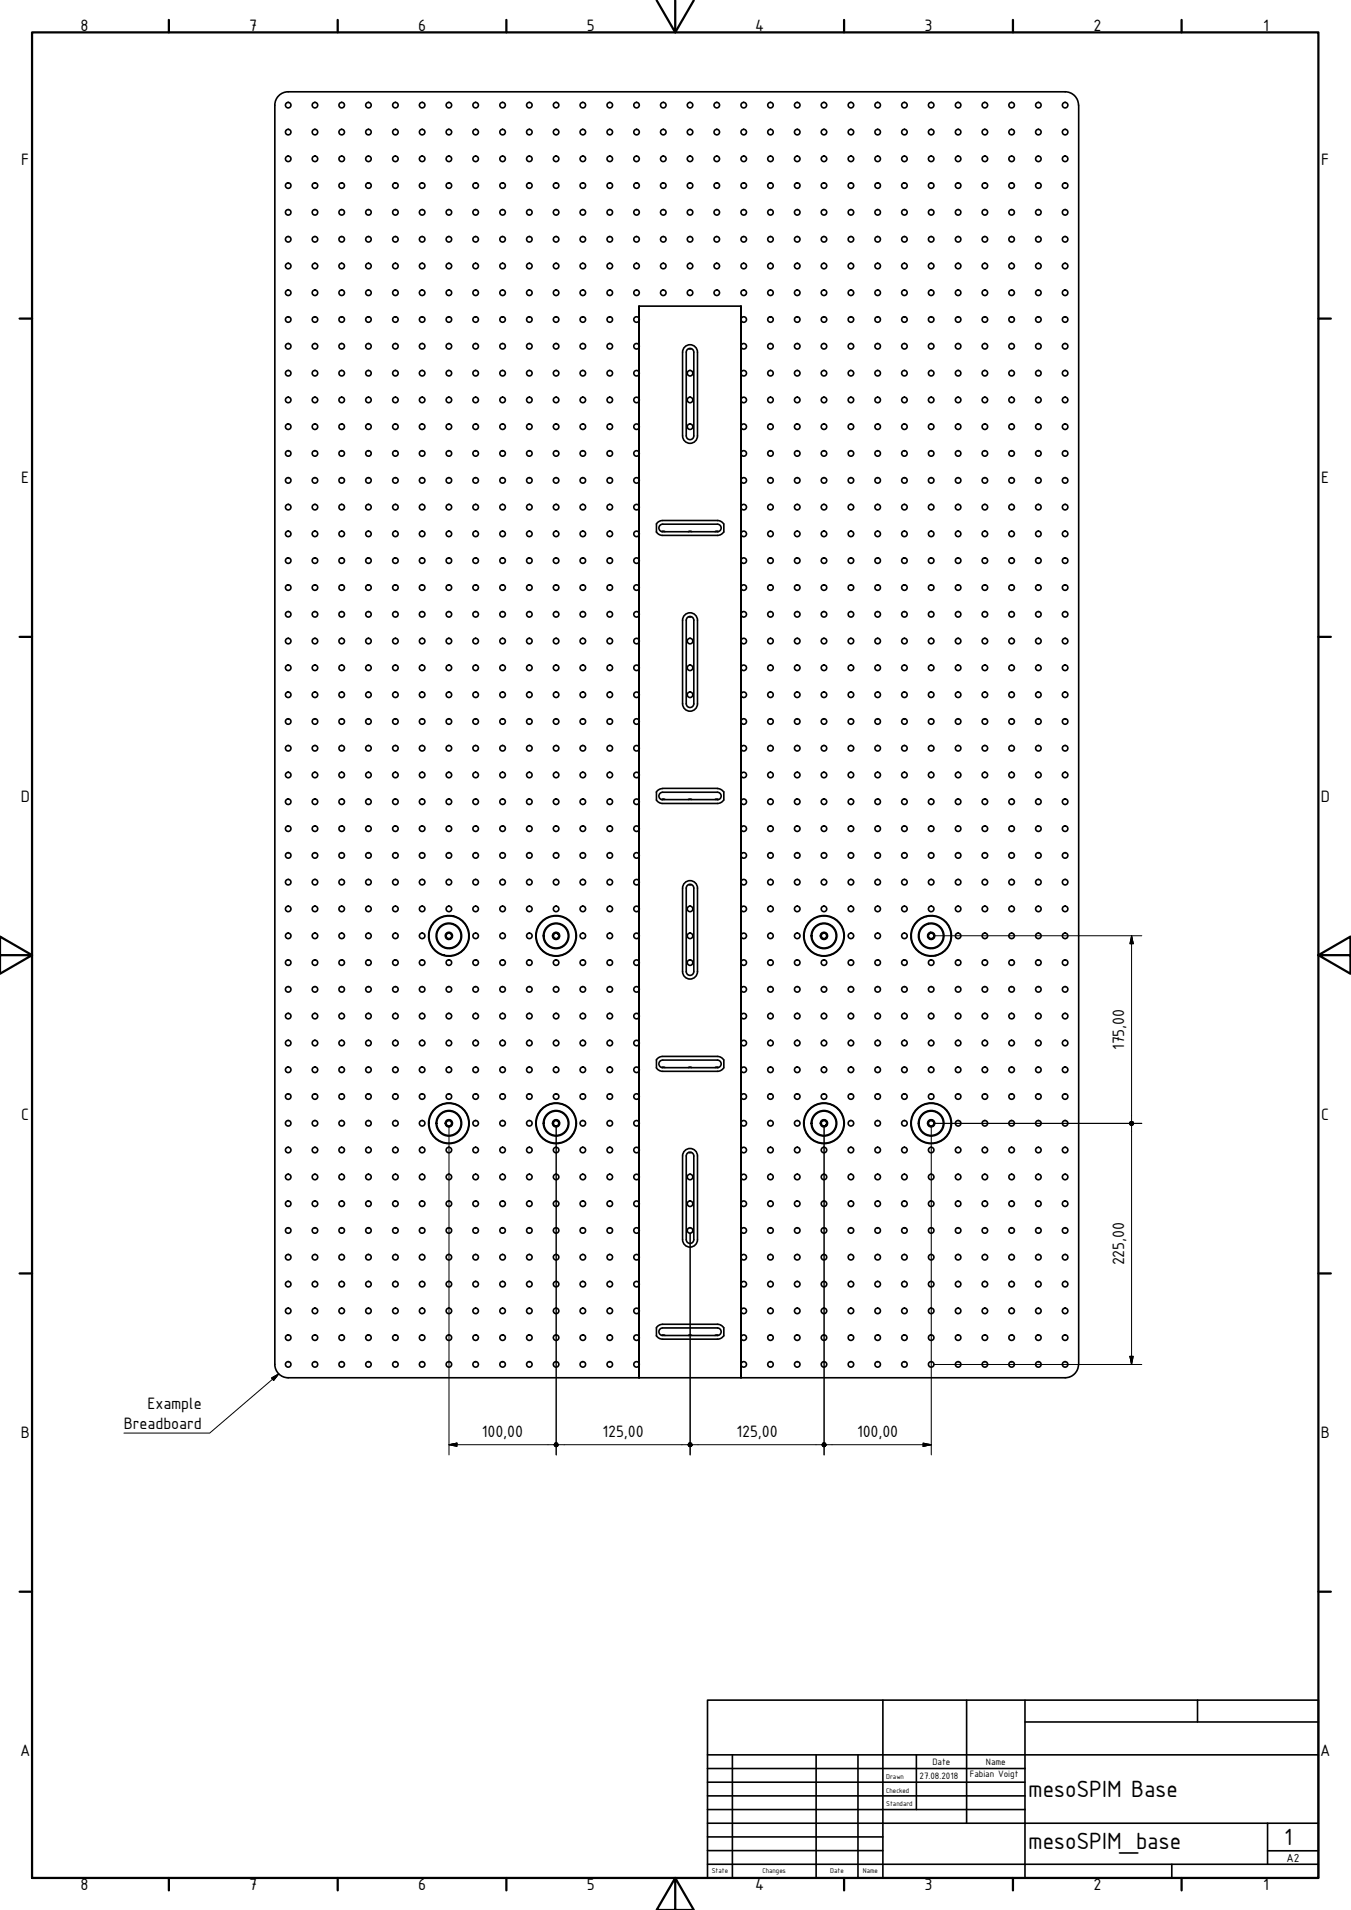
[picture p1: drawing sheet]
<svg xmlns="http://www.w3.org/2000/svg" width="420mm" height="594mm" viewBox="0 0 420 594" stroke-linecap="round" stroke-linejoin="round" font-family="sans-serif">
<defs><g id="words">
<g font-size="7.9">
<text x="319.8" y="559">mesoSPIM Base</text>
<text x="319.8" y="575.2">mesoSPIM_base</text>
<text x="399.4" y="573.9">1</text>
</g>
<g font-size="5.5">
<text x="25" y="9.7">8</text>
<text x="77.5" y="9.7">7</text>
<text x="130" y="9.7">6</text>
<text x="182.5" y="9.7">5</text>
<text x="234.8" y="9.7">4</text>
<text x="287.5" y="9.7">3</text>
<text x="340" y="9.7">2</text>
<text x="392.9" y="9.7">1</text>
<text x="6.6" y="51.3">F</text>
<text x="410.9" y="51.3">F</text>
<text x="6.6" y="150.3">E</text>
<text x="410.9" y="150.3">E</text>
<text x="6.5" y="249.3">D</text>
<text x="410.8" y="249.3">D</text>
<text x="349.6" y="326.6" transform="rotate(-90 349.6 326.6)">175,00</text>
<text x="6.6" y="348.3">C</text>
<text x="410.9" y="348.3">C</text>
<text x="349.6" y="393.6" transform="rotate(-90 349.6 393.6)">225,00</text>
<text x="45.9" y="438.2">Example</text>
<text x="6.5" y="447.3">B</text>
<text x="38.5" y="444.5">Breadboard</text>
<text x="149.9" y="447.1">100,00</text>
<text x="187.4" y="447.1">125,00</text>
<text x="229" y="447.1">125,00</text>
<text x="266.6" y="447.1">100,00</text>
<text x="410.8" y="447.3">B</text>
<text x="6.3" y="546.3">A</text>
<text x="410.6" y="546.3">A</text>
<text x="25" y="588">8</text>
<text x="77.5" y="588">7</text>
<text x="130" y="588">6</text>
<text x="182.5" y="588">5</text>
<text x="234.8" y="588">4</text>
<text x="287.5" y="588">3</text>
<text x="340" y="588">2</text>
<text x="392.9" y="588">1</text>
</g>
<text font-size="3.9" x="400.1" y="579">A2</text>
<g font-size="3.1">
<text x="290" y="549.1">Date</text>
<text x="306.6" y="549.1">Name</text>
<text x="286" y="553.3">27.08.2018</text>
<text x="301.6" y="552.7">Fabian Voigt</text>
</g>
<g font-size="2.3">
<text x="275.6" y="553.3">Drawn</text>
<text x="275.6" y="557.6">Checked</text>
<text x="275.6" y="561.8">Standard</text>
<text x="221.4" y="582.7">State</text>
<text x="237.1" y="582.5">Changes</text>
<text x="258.2" y="582.7">Date</text>
<text x="268.4" y="582.7">Name</text>
</g>
</g></defs>
<!-- layer: Visible (ISO) -->
<g fill="none" stroke="#000" stroke-width=".51">
<path d="M89.6 28.5h241.7M89.6 28.5a4.2 4.2 0 0 0-4.1 4.2v391.7M331.2 28.5a4.2 4.2 0 0 1 4.2 4.2M335.5 32.7v391.7M198.8 95.2h31.6M198.8 95.2v333.3v-333.3M230.4 95.2v333.3v-333.3M214.2 108.5h.8M212.3 135.5v-26a2.32 2.32 0 0 1 2.3-2.3 2.32 2.32 0 0 1 2.3 2.3v26M212.3 135.6a2.32 2.32 0 0 0 2.3 2.3 2.32 2.32 0 0 0 2.3-2.3M213.4 135.5v-26a1.17 1.17 0 0 1 1.2-1.1 1.17 1.17 0 0 1 1.2 1.1v26M213.4 135.6a1.17 1.17 0 0 0 1.2 1.2 1.17 1.17 0 0 0 1.2-1.2"/>
<path d="M204.1 165.5l1.1 .8 .9 .2h17l.9-.2 1.1-.8M204.2 165.5l-.1-2.5 1.1-.9 .9-.2h17.5l.8 .4 .7 .7v2.5M205.1 163.5l1-.5h17a1.17 1.17 0 0 1 1.2 1.2 1.17 1.17 0 0 1-1.2 1.2h-17l-.7-.2-.4-.6zM205.8 165.3l1 .1M214.1 165.4l.5-.2 .5 .2M223.4 165.3l-1 .1M198.8 199.4a.86 .86 0 0 0-1.2-.8 .86 .86 0 0 0-.2 1.4 .86 .86 0 0 0 1.3-.3l.1-.3M214.2 191.8h.8M230.4 199.4a.86 .86 0 0 1 1.2-.8 .86 .86 0 0 1 .3 1.4 .86 .86 0 0 1-1.4-.3l-.1-.3M198.8 207.7a.86 .86 0 0 0-1.2-.8 .86 .86 0 0 0-.2 1.4 .86 .86 0 0 0 1.3-.2l.1-.4M212.3 218.9v-26a2.32 2.32 0 0 1 2.3-2.3 2.32 2.32 0 0 1 2.3 2.3v26M212.3 218.9a2.32 2.32 0 0 0 2.3 2.3 2.32 2.32 0 0 0 2.3-2.3"/>
<path d="M213.4 218.9v-26a1.17 1.17 0 0 1 1.2-1.2 1.17 1.17 0 0 1 1.2 1.2v26M213.4 218.9a1.17 1.17 0 0 0 1.2 1.2 1.17 1.17 0 0 0 1.2-1.2M230.4 207.7a.86 .86 0 0 1 1.2-.8 .86 .86 0 0 1 .3 1.4 .86 .86 0 0 1-1.4-.3l-.1-.3M204.1 248.8l1.1 .9 .9 .2h17l.9-.2 1.1-.9M205.8 248.6l1 .1M206.1 248.8a1.17 1.17 0 0 1-1.2-1.2 1.17 1.17 0 0 1 1.2-1.2h17a1.17 1.17 0 0 1 1.2 1.2 1.17 1.17 0 0 1-1.2 1.2M206.1 245.3l-.9 .2-1.1 .8 .1 2.5M206.1 248.7h17M206.1 245.2h17M214.1 248.7l.5-.2 .5 .2M223.1 245.3l1.3 .4 .7 .6v2.5M223.4 248.6l-1 .1"/>
<path d="M212.8 274.8a2.32 2.32 0 0 1 2.6-.8 2.32 2.32 0 0 1 1.5 2.2v26a2.32 2.32 0 0 1-2.3 2.3 2.32 2.32 0 0 1-2.3-2.3v-26zM213.7 275.5a1.17 1.17 0 0 1 1.3-.4 1.17 1.17 0 0 1 .8 1.1v26a1.17 1.17 0 0 1-1.2 1.2 1.17 1.17 0 0 1-1.2-1.2v-26zM214.2 275.1h.8M291.1 297.2a6.3 6.3 0 0 0 3.3-10.2 6.3 6.3 0 0 0-10.6 1.6 6.3 6.3 0 0 0 6.2 8.8l1.1-.2M204.4 329.3l.8-.5 .9-.2h17.5l.8 .4 .7 .7v2.5l-1.1 .8-.9 .2h-17.5l-.8-.4-.6-.7-.1-2.4zM205.1 330.2l1-.5h17a1.17 1.17 0 0 1 1.2 1.2 1.17 1.17 0 0 1-1.2 1.2h-17l-.7-.3-.4-.5zM205.8 332l1 .1M214.1 332.1l.5-.2 .5 .2M223.4 332l-1 .1M212.3 359.6v26a2.32 2.32 0 0 0 2.3 2.3 2.32 2.32 0 0 0 2.3-2.3v-26M212.3 359.5a2.32 2.32 0 0 1 2.3-2.3 2.32 2.32 0 0 1 2.3 2.3M213.4 359.5a1.17 1.17 0 0 1 1.2-1.1 1.17 1.17 0 0 1 1.2 1.1"/>
<path d="M213.4 359.6v26a1.17 1.17 0 0 0 1.2 1.2 1.17 1.17 0 0 0 1.2-1.2v-26M214.2 358.5h.8M198.8 374.4a.86 .86 0 0 0-1.2-.8 .86 .86 0 0 0-.2 1.4 .86 .86 0 0 0 1.3-.3l.1-.3M198.8 366.1a.86 .86 0 0 0-1.2-.8 .86 .86 0 0 0-.2 1.4 .86 .86 0 0 0 1.3-.3l.1-.3M230.4 374.4a.86 .86 0 0 1 1.2-.8 .86 .86 0 0 1 .3 1.4 .86 .86 0 0 1-1.4-.3l-.1-.3M230.4 366.1a.86 .86 0 0 1 1.2-.8 .86 .86 0 0 1 .3 1.4 .86 .86 0 0 1-1.4-.3l-.1-.3M198.8 391a.86 .86 0 0 0-1.2-.8 .86 .86 0 0 0-.2 1.4 .86 .86 0 0 0 1.3-.2l.1-.4M198.8 382.7a.86 .86 0 0 0-1.2-.8 .86 .86 0 0 0-.2 1.4 .86 .86 0 0 0 1.3-.2l.1-.4M230.4 391a.86 .86 0 0 1 1.2-.8 .86 .86 0 0 1 .3 1.4 .86 .86 0 0 1-1.4-.2l-.1-.4M230.4 382.7a.86 .86 0 0 1 1.2-.8 .86 .86 0 0 1 .3 1.4 .86 .86 0 0 1-1.4-.2l-.1-.4M204.1 413l1.1-.9 .9-.2h17l1.3 .4 .7 .7M204.2 413l-.1 2.5 .7 .6 .8 .4h17.5l.9-.2 1.1-.8v-2.5"/>
<path d="M205.1 413.5l1-.5h17a1.17 1.17 0 0 1 1.2 1.2 1.17 1.17 0 0 1-1.2 1.2h-17l-.7-.2-.4-.6zM205.8 415.3l1 .1M214.1 415.4l.5-.2 .5 .2M223.4 415.3l-1 .1M85.5 424.4a4.2 4.2 0 0 0 4.1 4.1M89.6 428.5h241.7M335.4 424.4a4.2 4.2 0 0 1-4.2 4.1"/>
<circle cx="89.6" cy="32.7" r=".86"/>
<circle cx="97.9" cy="32.7" r=".86"/>
<circle cx="106.3" cy="32.7" r=".86"/>
<circle cx="114.6" cy="32.7" r=".86"/>
<circle cx="123" cy="32.7" r=".86"/>
<circle cx="131.3" cy="32.7" r=".86"/>
<circle cx="139.6" cy="32.7" r=".86"/>
<circle cx="147.9" cy="32.7" r=".86"/>
<circle cx="156.3" cy="32.7" r=".86"/>
<circle cx="164.6" cy="32.7" r=".86"/>
<circle cx="172.9" cy="32.7" r=".86"/>
<circle cx="181.3" cy="32.7" r=".86"/>
<circle cx="189.6" cy="32.7" r=".86"/>
<circle cx="198" cy="32.7" r=".86"/>
<circle cx="206.3" cy="32.7" r=".86"/>
<circle cx="214.6" cy="32.7" r=".86"/>
<circle cx="222.9" cy="32.7" r=".86"/>
<circle cx="231.3" cy="32.7" r=".86"/>
<circle cx="239.6" cy="32.7" r=".86"/>
<circle cx="247.9" cy="32.7" r=".86"/>
<circle cx="256.3" cy="32.7" r=".86"/>
<circle cx="264.6" cy="32.7" r=".86"/>
<circle cx="273" cy="32.7" r=".86"/>
<circle cx="281.3" cy="32.7" r=".86"/>
<circle cx="289.6" cy="32.7" r=".86"/>
<circle cx="298" cy="32.7" r=".86"/>
<circle cx="306.3" cy="32.7" r=".86"/>
<circle cx="314.6" cy="32.7" r=".86"/>
<circle cx="322.9" cy="32.7" r=".86"/>
<circle cx="331.2" cy="32.7" r=".86"/>
<circle cx="89.6" cy="57.7" r=".86"/>
<circle cx="89.6" cy="49.4" r=".86"/>
<circle cx="89.6" cy="41.1" r=".86"/>
<circle cx="97.9" cy="57.7" r=".86"/>
<circle cx="97.9" cy="49.4" r=".86"/>
<circle cx="97.9" cy="41.1" r=".86"/>
<circle cx="106.3" cy="49.4" r=".86"/>
<circle cx="106.3" cy="41.1" r=".86"/>
<circle cx="106.3" cy="57.7" r=".86"/>
<circle cx="114.6" cy="57.7" r=".86"/>
<circle cx="114.6" cy="49.4" r=".86"/>
<circle cx="114.6" cy="41.1" r=".86"/>
<circle cx="123" cy="49.4" r=".86"/>
<circle cx="123" cy="41.1" r=".86"/>
<circle cx="123" cy="57.7" r=".86"/>
<circle cx="131.3" cy="57.7" r=".86"/>
<circle cx="131.3" cy="49.4" r=".86"/>
<circle cx="131.3" cy="41.1" r=".86"/>
<circle cx="139.6" cy="49.4" r=".86"/>
<circle cx="139.6" cy="41.1" r=".86"/>
<circle cx="139.6" cy="57.7" r=".86"/>
<circle cx="147.9" cy="57.7" r=".86"/>
<circle cx="147.9" cy="41.1" r=".86"/>
<circle cx="147.9" cy="49.4" r=".86"/>
<circle cx="156.3" cy="57.7" r=".86"/>
<circle cx="156.3" cy="49.4" r=".86"/>
<circle cx="156.3" cy="41.1" r=".86"/>
<circle cx="164.6" cy="57.7" r=".86"/>
<circle cx="164.6" cy="49.4" r=".86"/>
<circle cx="164.6" cy="41.1" r=".86"/>
<circle cx="172.9" cy="57.7" r=".86"/>
<circle cx="172.9" cy="41.1" r=".86"/>
<circle cx="172.9" cy="49.4" r=".86"/>
<circle cx="181.3" cy="57.7" r=".86"/>
<circle cx="181.3" cy="41.1" r=".86"/>
<circle cx="181.3" cy="49.4" r=".86"/>
<circle cx="189.6" cy="57.7" r=".86"/>
<circle cx="189.6" cy="49.4" r=".86"/>
<circle cx="189.6" cy="41.1" r=".86"/>
<circle cx="198" cy="49.4" r=".86"/>
<circle cx="198" cy="57.7" r=".86"/>
<circle cx="198" cy="41.1" r=".86"/>
<circle cx="206.3" cy="49.4" r=".86"/>
<circle cx="206.3" cy="57.7" r=".86"/>
<circle cx="206.3" cy="41.1" r=".86"/>
<circle cx="214.6" cy="41.1" r=".86"/>
<circle cx="214.6" cy="57.7" r=".86"/>
<circle cx="214.6" cy="49.4" r=".86"/>
<circle cx="222.9" cy="49.4" r=".86"/>
<circle cx="222.9" cy="41.1" r=".86"/>
<circle cx="222.9" cy="57.7" r=".86"/>
<circle cx="231.3" cy="49.4" r=".86"/>
<circle cx="231.3" cy="57.7" r=".86"/>
<circle cx="231.3" cy="41.1" r=".86"/>
<circle cx="239.6" cy="49.4" r=".86"/>
<circle cx="239.6" cy="41.1" r=".86"/>
<circle cx="239.6" cy="57.7" r=".86"/>
<circle cx="247.9" cy="49.4" r=".86"/>
<circle cx="247.9" cy="41.1" r=".86"/>
<circle cx="247.9" cy="57.7" r=".86"/>
<circle cx="256.3" cy="57.7" r=".86"/>
<circle cx="256.3" cy="49.4" r=".86"/>
<circle cx="256.3" cy="41.1" r=".86"/>
<circle cx="264.6" cy="49.4" r=".86"/>
<circle cx="264.6" cy="41.1" r=".86"/>
<circle cx="264.6" cy="57.7" r=".86"/>
<circle cx="273" cy="49.4" r=".86"/>
<circle cx="273" cy="57.7" r=".86"/>
<circle cx="273" cy="41.1" r=".86"/>
<circle cx="281.3" cy="49.4" r=".86"/>
<circle cx="281.3" cy="57.7" r=".86"/>
<circle cx="281.3" cy="41.1" r=".86"/>
<circle cx="289.6" cy="49.4" r=".86"/>
<circle cx="289.6" cy="41.1" r=".86"/>
<circle cx="289.6" cy="57.7" r=".86"/>
<circle cx="298" cy="41.1" r=".86"/>
<circle cx="298" cy="57.7" r=".86"/>
<circle cx="298" cy="49.4" r=".86"/>
<circle cx="306.3" cy="49.4" r=".86"/>
<circle cx="306.3" cy="41.1" r=".86"/>
<circle cx="306.3" cy="57.7" r=".86"/>
<circle cx="314.6" cy="49.4" r=".86"/>
<circle cx="314.6" cy="41.1" r=".86"/>
<circle cx="314.6" cy="57.7" r=".86"/>
<circle cx="322.9" cy="49.4" r=".86"/>
<circle cx="322.9" cy="41.1" r=".86"/>
<circle cx="322.9" cy="57.7" r=".86"/>
<circle cx="331.2" cy="41.1" r=".86"/>
<circle cx="331.2" cy="57.7" r=".86"/>
<circle cx="331.2" cy="49.4" r=".86"/>
<circle cx="89.6" cy="74.4" r=".86"/>
<circle cx="89.6" cy="66" r=".86"/>
<circle cx="97.9" cy="74.4" r=".86"/>
<circle cx="97.9" cy="66" r=".86"/>
<circle cx="106.3" cy="74.4" r=".86"/>
<circle cx="106.3" cy="66" r=".86"/>
<circle cx="114.6" cy="74.4" r=".86"/>
<circle cx="114.6" cy="66" r=".86"/>
<circle cx="123" cy="74.4" r=".86"/>
<circle cx="123" cy="66" r=".86"/>
<circle cx="131.3" cy="74.4" r=".86"/>
<circle cx="131.3" cy="66" r=".86"/>
<circle cx="139.6" cy="66" r=".86"/>
<circle cx="139.6" cy="74.4" r=".86"/>
<circle cx="147.9" cy="66" r=".86"/>
<circle cx="147.9" cy="74.4" r=".86"/>
<circle cx="156.3" cy="66" r=".86"/>
<circle cx="156.3" cy="74.4" r=".86"/>
<circle cx="164.6" cy="74.4" r=".86"/>
<circle cx="164.6" cy="66" r=".86"/>
<circle cx="172.9" cy="74.4" r=".86"/>
<circle cx="172.9" cy="66" r=".86"/>
<circle cx="181.3" cy="74.4" r=".86"/>
<circle cx="181.3" cy="66" r=".86"/>
<circle cx="189.6" cy="74.4" r=".86"/>
<circle cx="189.6" cy="66" r=".86"/>
<circle cx="198" cy="66" r=".86"/>
<circle cx="198" cy="74.4" r=".86"/>
<circle cx="206.3" cy="74.4" r=".86"/>
<circle cx="206.3" cy="66" r=".86"/>
<circle cx="214.6" cy="66" r=".86"/>
<circle cx="214.6" cy="74.4" r=".86"/>
<circle cx="222.9" cy="74.4" r=".86"/>
<circle cx="222.9" cy="66" r=".86"/>
<circle cx="231.3" cy="74.4" r=".86"/>
<circle cx="231.3" cy="66" r=".86"/>
<circle cx="239.6" cy="74.4" r=".86"/>
<circle cx="239.6" cy="66" r=".86"/>
<circle cx="247.9" cy="66" r=".86"/>
<circle cx="247.9" cy="74.4" r=".86"/>
<circle cx="256.3" cy="74.4" r=".86"/>
<circle cx="256.3" cy="66" r=".86"/>
<circle cx="264.6" cy="74.4" r=".86"/>
<circle cx="264.6" cy="66" r=".86"/>
<circle cx="273" cy="66" r=".86"/>
<circle cx="273" cy="74.4" r=".86"/>
<circle cx="281.3" cy="66" r=".86"/>
<circle cx="281.3" cy="74.4" r=".86"/>
<circle cx="289.6" cy="74.4" r=".86"/>
<circle cx="289.6" cy="66" r=".86"/>
<circle cx="298" cy="66" r=".86"/>
<circle cx="298" cy="74.4" r=".86"/>
<circle cx="306.3" cy="74.4" r=".86"/>
<circle cx="306.3" cy="66" r=".86"/>
<circle cx="314.6" cy="74.4" r=".86"/>
<circle cx="314.6" cy="66" r=".86"/>
<circle cx="322.9" cy="74.4" r=".86"/>
<circle cx="322.9" cy="66" r=".86"/>
<circle cx="331.2" cy="74.4" r=".86"/>
<circle cx="331.2" cy="66" r=".86"/>
<circle cx="89.6" cy="99.4" r=".86"/>
<circle cx="89.6" cy="91.1" r=".86"/>
<circle cx="89.6" cy="82.7" r=".86"/>
<circle cx="97.9" cy="82.7" r=".86"/>
<circle cx="97.9" cy="99.4" r=".86"/>
<circle cx="97.9" cy="91.1" r=".86"/>
<circle cx="106.3" cy="99.4" r=".86"/>
<circle cx="106.3" cy="82.7" r=".86"/>
<circle cx="106.3" cy="91.1" r=".86"/>
<circle cx="114.6" cy="99.4" r=".86"/>
<circle cx="114.6" cy="91.1" r=".86"/>
<circle cx="114.6" cy="82.7" r=".86"/>
<circle cx="123" cy="82.7" r=".86"/>
<circle cx="123" cy="99.4" r=".86"/>
<circle cx="123" cy="91.1" r=".86"/>
<circle cx="131.3" cy="91.1" r=".86"/>
<circle cx="131.3" cy="99.4" r=".86"/>
<circle cx="131.3" cy="82.7" r=".86"/>
<circle cx="139.6" cy="82.7" r=".86"/>
<circle cx="139.6" cy="99.4" r=".86"/>
<circle cx="139.6" cy="91.1" r=".86"/>
<circle cx="147.9" cy="91.1" r=".86"/>
<circle cx="147.9" cy="82.7" r=".86"/>
<circle cx="147.9" cy="99.4" r=".86"/>
<circle cx="156.3" cy="82.7" r=".86"/>
<circle cx="156.3" cy="99.4" r=".86"/>
<circle cx="156.3" cy="91.1" r=".86"/>
<circle cx="164.6" cy="99.4" r=".86"/>
<circle cx="164.6" cy="91.1" r=".86"/>
<circle cx="164.6" cy="82.7" r=".86"/>
<circle cx="172.9" cy="99.4" r=".86"/>
<circle cx="172.9" cy="82.7" r=".86"/>
<circle cx="172.9" cy="91.1" r=".86"/>
<circle cx="181.3" cy="82.7" r=".86"/>
<circle cx="181.3" cy="99.4" r=".86"/>
<circle cx="181.3" cy="91.1" r=".86"/>
<circle cx="189.6" cy="91.1" r=".86"/>
<circle cx="189.6" cy="99.4" r=".86"/>
<circle cx="189.6" cy="82.7" r=".86"/>
<circle cx="198" cy="91.1" r=".86"/>
<circle cx="198" cy="82.7" r=".86"/>
<circle cx="198" cy="99.4" r=".86"/>
<circle cx="206.3" cy="82.7" r=".86"/>
<circle cx="206.3" cy="91.1" r=".86"/>
<circle cx="214.6" cy="91.1" r=".86"/>
<circle cx="214.6" cy="82.7" r=".86"/>
<circle cx="222.9" cy="91.1" r=".86"/>
<circle cx="222.9" cy="82.7" r=".86"/>
<circle cx="231.3" cy="91.1" r=".86"/>
<circle cx="231.3" cy="82.7" r=".86"/>
<circle cx="231.3" cy="99.4" r=".86"/>
<circle cx="239.6" cy="99.4" r=".86"/>
<circle cx="239.6" cy="82.7" r=".86"/>
<circle cx="239.6" cy="91.1" r=".86"/>
<circle cx="247.9" cy="99.4" r=".86"/>
<circle cx="247.9" cy="82.7" r=".86"/>
<circle cx="247.9" cy="91.1" r=".86"/>
<circle cx="256.3" cy="82.7" r=".86"/>
<circle cx="256.3" cy="99.4" r=".86"/>
<circle cx="256.3" cy="91.1" r=".86"/>
<circle cx="264.6" cy="82.7" r=".86"/>
<circle cx="264.6" cy="99.4" r=".86"/>
<circle cx="264.6" cy="91.1" r=".86"/>
<circle cx="273" cy="82.7" r=".86"/>
<circle cx="273" cy="99.4" r=".86"/>
<circle cx="273" cy="91.1" r=".86"/>
<circle cx="281.3" cy="82.7" r=".86"/>
<circle cx="281.3" cy="99.4" r=".86"/>
<circle cx="281.3" cy="91.1" r=".86"/>
<circle cx="289.6" cy="82.7" r=".86"/>
<circle cx="289.6" cy="99.4" r=".86"/>
<circle cx="289.6" cy="91.1" r=".86"/>
<circle cx="298" cy="82.7" r=".86"/>
<circle cx="298" cy="99.4" r=".86"/>
<circle cx="298" cy="91.1" r=".86"/>
<circle cx="306.3" cy="82.7" r=".86"/>
<circle cx="306.3" cy="99.4" r=".86"/>
<circle cx="306.3" cy="91.1" r=".86"/>
<circle cx="314.6" cy="82.7" r=".86"/>
<circle cx="314.6" cy="91.1" r=".86"/>
<circle cx="314.6" cy="99.4" r=".86"/>
<circle cx="322.9" cy="82.7" r=".86"/>
<circle cx="322.9" cy="91.1" r=".86"/>
<circle cx="322.9" cy="99.4" r=".86"/>
<circle cx="331.2" cy="91.1" r=".86"/>
<circle cx="331.2" cy="82.7" r=".86"/>
<circle cx="331.2" cy="99.4" r=".86"/>
<circle cx="89.6" cy="116.1" r=".86"/>
<circle cx="89.6" cy="107.7" r=".86"/>
<circle cx="97.9" cy="107.7" r=".86"/>
<circle cx="97.9" cy="116.1" r=".86"/>
<circle cx="106.3" cy="107.7" r=".86"/>
<circle cx="106.3" cy="116.1" r=".86"/>
<circle cx="114.6" cy="116.1" r=".86"/>
<circle cx="114.6" cy="107.7" r=".86"/>
<circle cx="123" cy="116.1" r=".86"/>
<circle cx="123" cy="107.7" r=".86"/>
<circle cx="131.3" cy="116.1" r=".86"/>
<circle cx="131.3" cy="107.7" r=".86"/>
<circle cx="139.6" cy="116.1" r=".86"/>
<circle cx="139.6" cy="107.7" r=".86"/>
<circle cx="147.9" cy="116.1" r=".86"/>
<circle cx="147.9" cy="107.7" r=".86"/>
<circle cx="156.3" cy="116.1" r=".86"/>
<circle cx="156.3" cy="107.7" r=".86"/>
<circle cx="164.6" cy="116.1" r=".86"/>
<circle cx="164.6" cy="107.7" r=".86"/>
<circle cx="172.9" cy="107.7" r=".86"/>
<circle cx="172.9" cy="116.1" r=".86"/>
<circle cx="181.3" cy="116.1" r=".86"/>
<circle cx="181.3" cy="107.7" r=".86"/>
<circle cx="189.6" cy="116.1" r=".86"/>
<circle cx="189.6" cy="107.7" r=".86"/>
<circle cx="198" cy="116.1" r=".86"/>
<circle cx="198" cy="107.7" r=".86"/>
<circle cx="214.6" cy="116.1" r=".86"/>
<circle cx="231.3" cy="107.7" r=".86"/>
<circle cx="231.3" cy="116.1" r=".86"/>
<circle cx="239.6" cy="107.7" r=".86"/>
<circle cx="239.6" cy="116.1" r=".86"/>
<circle cx="247.9" cy="107.7" r=".86"/>
<circle cx="247.9" cy="116.1" r=".86"/>
<circle cx="256.3" cy="116.1" r=".86"/>
<circle cx="256.3" cy="107.7" r=".86"/>
<circle cx="264.6" cy="116.1" r=".86"/>
<circle cx="264.6" cy="107.7" r=".86"/>
<circle cx="273" cy="116.1" r=".86"/>
<circle cx="273" cy="107.7" r=".86"/>
<circle cx="281.3" cy="116.1" r=".86"/>
<circle cx="281.3" cy="107.7" r=".86"/>
<circle cx="289.6" cy="116.1" r=".86"/>
<circle cx="289.6" cy="107.7" r=".86"/>
<circle cx="298" cy="116.1" r=".86"/>
<circle cx="298" cy="107.7" r=".86"/>
<circle cx="306.3" cy="116.1" r=".86"/>
<circle cx="306.3" cy="107.7" r=".86"/>
<circle cx="314.6" cy="116.1" r=".86"/>
<circle cx="314.6" cy="107.7" r=".86"/>
<circle cx="322.9" cy="116.1" r=".86"/>
<circle cx="322.9" cy="107.7" r=".86"/>
<circle cx="331.2" cy="116.1" r=".86"/>
<circle cx="331.2" cy="107.7" r=".86"/>
<circle cx="89.6" cy="132.7" r=".86"/>
<circle cx="89.6" cy="124.4" r=".86"/>
<circle cx="97.9" cy="124.4" r=".86"/>
<circle cx="97.9" cy="132.7" r=".86"/>
<circle cx="106.3" cy="132.7" r=".86"/>
<circle cx="106.3" cy="124.4" r=".86"/>
<circle cx="114.6" cy="132.7" r=".86"/>
<circle cx="114.6" cy="124.4" r=".86"/>
<circle cx="123" cy="124.4" r=".86"/>
<circle cx="123" cy="132.7" r=".86"/>
<circle cx="131.3" cy="124.4" r=".86"/>
<circle cx="131.3" cy="132.7" r=".86"/>
<circle cx="139.6" cy="132.7" r=".86"/>
<circle cx="139.6" cy="124.4" r=".86"/>
<circle cx="147.9" cy="124.4" r=".86"/>
<circle cx="147.9" cy="132.7" r=".86"/>
<circle cx="156.3" cy="132.7" r=".86"/>
<circle cx="156.3" cy="124.4" r=".86"/>
<circle cx="164.6" cy="132.7" r=".86"/>
<circle cx="164.6" cy="124.4" r=".86"/>
<circle cx="172.9" cy="124.4" r=".86"/>
<circle cx="172.9" cy="132.7" r=".86"/>
<circle cx="181.3" cy="124.4" r=".86"/>
<circle cx="181.3" cy="132.7" r=".86"/>
<circle cx="189.6" cy="132.7" r=".86"/>
<circle cx="189.6" cy="124.4" r=".86"/>
<circle cx="198" cy="132.7" r=".86"/>
<circle cx="198" cy="124.4" r=".86"/>
<circle cx="214.6" cy="132.7" r=".86"/>
<circle cx="214.6" cy="124.4" r=".86"/>
<circle cx="231.3" cy="132.7" r=".86"/>
<circle cx="231.3" cy="124.4" r=".86"/>
<circle cx="239.6" cy="124.4" r=".86"/>
<circle cx="239.6" cy="132.7" r=".86"/>
<circle cx="247.9" cy="124.4" r=".86"/>
<circle cx="247.9" cy="132.7" r=".86"/>
<circle cx="256.3" cy="124.4" r=".86"/>
<circle cx="256.3" cy="132.7" r=".86"/>
<circle cx="264.6" cy="132.7" r=".86"/>
<circle cx="264.6" cy="124.4" r=".86"/>
<circle cx="273" cy="132.7" r=".86"/>
<circle cx="273" cy="124.4" r=".86"/>
<circle cx="281.3" cy="132.7" r=".86"/>
<circle cx="281.3" cy="124.4" r=".86"/>
<circle cx="289.6" cy="124.4" r=".86"/>
<circle cx="289.6" cy="132.7" r=".86"/>
<circle cx="298" cy="132.7" r=".86"/>
<circle cx="298" cy="124.4" r=".86"/>
<circle cx="306.3" cy="132.7" r=".86"/>
<circle cx="306.3" cy="124.4" r=".86"/>
<circle cx="314.6" cy="124.4" r=".86"/>
<circle cx="314.6" cy="132.7" r=".86"/>
<circle cx="322.9" cy="124.4" r=".86"/>
<circle cx="322.9" cy="132.7" r=".86"/>
<circle cx="331.2" cy="124.4" r=".86"/>
<circle cx="331.2" cy="132.7" r=".86"/>
<circle cx="89.6" cy="157.7" r=".86"/>
<circle cx="89.6" cy="141" r=".86"/>
<circle cx="89.6" cy="149.4" r=".86"/>
<circle cx="97.9" cy="141" r=".86"/>
<circle cx="97.9" cy="157.7" r=".86"/>
<circle cx="97.9" cy="149.4" r=".86"/>
<circle cx="106.3" cy="141" r=".86"/>
<circle cx="106.3" cy="157.7" r=".86"/>
<circle cx="106.3" cy="149.4" r=".86"/>
<circle cx="114.6" cy="157.7" r=".86"/>
<circle cx="114.6" cy="149.4" r=".86"/>
<circle cx="114.6" cy="141" r=".86"/>
<circle cx="123" cy="141" r=".86"/>
<circle cx="123" cy="149.4" r=".86"/>
<circle cx="123" cy="157.7" r=".86"/>
<circle cx="131.3" cy="141" r=".86"/>
<circle cx="131.3" cy="149.4" r=".86"/>
<circle cx="131.3" cy="157.7" r=".86"/>
<circle cx="139.6" cy="141" r=".86"/>
<circle cx="139.6" cy="157.7" r=".86"/>
<circle cx="139.6" cy="149.4" r=".86"/>
<circle cx="147.9" cy="141" r=".86"/>
<circle cx="147.9" cy="149.4" r=".86"/>
<circle cx="147.9" cy="157.7" r=".86"/>
<circle cx="156.3" cy="141" r=".86"/>
<circle cx="156.3" cy="149.4" r=".86"/>
<circle cx="156.3" cy="157.7" r=".86"/>
<circle cx="164.6" cy="141" r=".86"/>
<circle cx="164.6" cy="149.4" r=".86"/>
<circle cx="164.6" cy="157.7" r=".86"/>
<circle cx="172.9" cy="157.7" r=".86"/>
<circle cx="172.9" cy="149.4" r=".86"/>
<circle cx="172.9" cy="141" r=".86"/>
<circle cx="181.3" cy="157.7" r=".86"/>
<circle cx="181.3" cy="149.4" r=".86"/>
<circle cx="181.3" cy="141" r=".86"/>
<circle cx="189.6" cy="141" r=".86"/>
<circle cx="189.6" cy="157.7" r=".86"/>
<circle cx="189.6" cy="149.4" r=".86"/>
<circle cx="198" cy="149.4" r=".86"/>
<circle cx="198" cy="157.7" r=".86"/>
<circle cx="198" cy="141" r=".86"/>
<circle cx="231.3" cy="157.7" r=".86"/>
<circle cx="231.3" cy="141" r=".86"/>
<circle cx="231.3" cy="149.4" r=".86"/>
<circle cx="239.6" cy="149.4" r=".86"/>
<circle cx="239.6" cy="141" r=".86"/>
<circle cx="239.6" cy="157.7" r=".86"/>
<circle cx="247.9" cy="157.7" r=".86"/>
<circle cx="247.9" cy="149.4" r=".86"/>
<circle cx="247.9" cy="141" r=".86"/>
<circle cx="256.3" cy="157.7" r=".86"/>
<circle cx="256.3" cy="149.4" r=".86"/>
<circle cx="256.3" cy="141" r=".86"/>
<circle cx="264.6" cy="141" r=".86"/>
<circle cx="264.6" cy="149.4" r=".86"/>
<circle cx="264.6" cy="157.7" r=".86"/>
<circle cx="273" cy="157.7" r=".86"/>
<circle cx="273" cy="149.4" r=".86"/>
<circle cx="273" cy="141" r=".86"/>
<circle cx="281.3" cy="141" r=".86"/>
<circle cx="281.3" cy="157.7" r=".86"/>
<circle cx="281.3" cy="149.4" r=".86"/>
<circle cx="289.6" cy="157.7" r=".86"/>
<circle cx="289.6" cy="149.4" r=".86"/>
<circle cx="289.6" cy="141" r=".86"/>
<circle cx="298" cy="141" r=".86"/>
<circle cx="298" cy="149.4" r=".86"/>
<circle cx="298" cy="157.7" r=".86"/>
<circle cx="306.3" cy="157.7" r=".86"/>
<circle cx="306.3" cy="149.4" r=".86"/>
<circle cx="306.3" cy="141" r=".86"/>
<circle cx="314.6" cy="157.7" r=".86"/>
<circle cx="314.6" cy="141" r=".86"/>
<circle cx="314.6" cy="149.4" r=".86"/>
<circle cx="322.9" cy="157.7" r=".86"/>
<circle cx="322.9" cy="149.4" r=".86"/>
<circle cx="322.9" cy="141" r=".86"/>
<circle cx="331.2" cy="157.7" r=".86"/>
<circle cx="331.2" cy="149.4" r=".86"/>
<circle cx="331.2" cy="141" r=".86"/>
<circle cx="89.6" cy="166.1" r=".86"/>
<circle cx="89.6" cy="174.4" r=".86"/>
<circle cx="97.9" cy="166.1" r=".86"/>
<circle cx="97.9" cy="174.4" r=".86"/>
<circle cx="106.3" cy="166.1" r=".86"/>
<circle cx="106.3" cy="174.4" r=".86"/>
<circle cx="114.6" cy="166.1" r=".86"/>
<circle cx="114.6" cy="174.4" r=".86"/>
<circle cx="123" cy="174.4" r=".86"/>
<circle cx="123" cy="166.1" r=".86"/>
<circle cx="131.3" cy="174.4" r=".86"/>
<circle cx="131.3" cy="166.1" r=".86"/>
<circle cx="139.6" cy="174.4" r=".86"/>
<circle cx="139.6" cy="166.1" r=".86"/>
<circle cx="147.9" cy="166.1" r=".86"/>
<circle cx="147.9" cy="174.4" r=".86"/>
<circle cx="156.3" cy="174.4" r=".86"/>
<circle cx="156.3" cy="166.1" r=".86"/>
<circle cx="164.6" cy="174.4" r=".86"/>
<circle cx="164.6" cy="166.1" r=".86"/>
<circle cx="172.9" cy="166.1" r=".86"/>
<circle cx="172.9" cy="174.4" r=".86"/>
<circle cx="181.3" cy="174.4" r=".86"/>
<circle cx="181.3" cy="166.1" r=".86"/>
<circle cx="189.6" cy="174.4" r=".86"/>
<circle cx="189.6" cy="166.1" r=".86"/>
<circle cx="198" cy="174.4" r=".86"/>
<circle cx="198" cy="166.1" r=".86"/>
<circle cx="231.3" cy="174.4" r=".86"/>
<circle cx="231.3" cy="166.1" r=".86"/>
<circle cx="239.6" cy="174.4" r=".86"/>
<circle cx="239.6" cy="166.1" r=".86"/>
<circle cx="247.9" cy="174.4" r=".86"/>
<circle cx="247.9" cy="166.1" r=".86"/>
<circle cx="256.3" cy="166.1" r=".86"/>
<circle cx="256.3" cy="174.4" r=".86"/>
<circle cx="264.6" cy="174.4" r=".86"/>
<circle cx="264.6" cy="166.1" r=".86"/>
<circle cx="273" cy="174.4" r=".86"/>
<circle cx="273" cy="166.1" r=".86"/>
<circle cx="281.3" cy="174.4" r=".86"/>
<circle cx="281.3" cy="166.1" r=".86"/>
<circle cx="289.6" cy="174.4" r=".86"/>
<circle cx="289.6" cy="166.1" r=".86"/>
<circle cx="298" cy="174.4" r=".86"/>
<circle cx="298" cy="166.1" r=".86"/>
<circle cx="306.3" cy="166.1" r=".86"/>
<circle cx="306.3" cy="174.4" r=".86"/>
<circle cx="314.6" cy="166.1" r=".86"/>
<circle cx="314.6" cy="174.4" r=".86"/>
<circle cx="322.9" cy="174.4" r=".86"/>
<circle cx="322.9" cy="166.1" r=".86"/>
<circle cx="331.2" cy="166.1" r=".86"/>
<circle cx="331.2" cy="174.4" r=".86"/>
<circle cx="89.6" cy="199.4" r=".86"/>
<circle cx="89.6" cy="182.8" r=".86"/>
<circle cx="89.6" cy="191.1" r=".86"/>
<circle cx="97.9" cy="191.1" r=".86"/>
<circle cx="97.9" cy="199.4" r=".86"/>
<circle cx="97.9" cy="182.8" r=".86"/>
<circle cx="106.3" cy="191.1" r=".86"/>
<circle cx="106.3" cy="199.4" r=".86"/>
<circle cx="106.3" cy="182.8" r=".86"/>
<circle cx="114.6" cy="199.4" r=".86"/>
<circle cx="114.6" cy="191.1" r=".86"/>
<circle cx="114.6" cy="182.8" r=".86"/>
<circle cx="123" cy="199.4" r=".86"/>
<circle cx="123" cy="182.8" r=".86"/>
<circle cx="123" cy="191.1" r=".86"/>
<circle cx="131.3" cy="199.4" r=".86"/>
<circle cx="131.3" cy="191.1" r=".86"/>
<circle cx="131.3" cy="182.8" r=".86"/>
<circle cx="139.6" cy="199.4" r=".86"/>
<circle cx="139.6" cy="191.1" r=".86"/>
<circle cx="139.6" cy="182.8" r=".86"/>
<circle cx="147.9" cy="199.4" r=".86"/>
<circle cx="147.9" cy="182.8" r=".86"/>
<circle cx="147.9" cy="191.1" r=".86"/>
<circle cx="156.3" cy="191.1" r=".86"/>
<circle cx="156.3" cy="199.4" r=".86"/>
<circle cx="156.3" cy="182.8" r=".86"/>
<circle cx="164.6" cy="191.1" r=".86"/>
<circle cx="164.6" cy="182.8" r=".86"/>
<circle cx="164.6" cy="199.4" r=".86"/>
<circle cx="172.9" cy="199.4" r=".86"/>
<circle cx="172.9" cy="191.1" r=".86"/>
<circle cx="172.9" cy="182.8" r=".86"/>
<circle cx="181.3" cy="199.4" r=".86"/>
<circle cx="181.3" cy="182.8" r=".86"/>
<circle cx="181.3" cy="191.1" r=".86"/>
<circle cx="189.6" cy="199.4" r=".86"/>
<circle cx="189.6" cy="191.1" r=".86"/>
<circle cx="189.6" cy="182.8" r=".86"/>
<circle cx="198" cy="191.1" r=".86"/>
<circle cx="198" cy="182.8" r=".86"/>
<circle cx="214.6" cy="199.4" r=".86"/>
<circle cx="231.3" cy="182.8" r=".86"/>
<circle cx="231.3" cy="191.1" r=".86"/>
<circle cx="239.6" cy="199.4" r=".86"/>
<circle cx="239.6" cy="182.8" r=".86"/>
<circle cx="239.6" cy="191.1" r=".86"/>
<circle cx="247.9" cy="191.1" r=".86"/>
<circle cx="247.9" cy="199.4" r=".86"/>
<circle cx="247.9" cy="182.8" r=".86"/>
<circle cx="256.3" cy="199.4" r=".86"/>
<circle cx="256.3" cy="182.8" r=".86"/>
<circle cx="256.3" cy="191.1" r=".86"/>
<circle cx="264.6" cy="191.1" r=".86"/>
<circle cx="264.6" cy="199.4" r=".86"/>
<circle cx="264.6" cy="182.8" r=".86"/>
<circle cx="273" cy="191.1" r=".86"/>
<circle cx="273" cy="182.8" r=".86"/>
<circle cx="273" cy="199.4" r=".86"/>
<circle cx="281.3" cy="191.1" r=".86"/>
<circle cx="281.3" cy="182.8" r=".86"/>
<circle cx="281.3" cy="199.4" r=".86"/>
<circle cx="289.6" cy="182.8" r=".86"/>
<circle cx="289.6" cy="199.4" r=".86"/>
<circle cx="289.6" cy="191.1" r=".86"/>
<circle cx="298" cy="191.1" r=".86"/>
<circle cx="298" cy="182.8" r=".86"/>
<circle cx="298" cy="199.4" r=".86"/>
<circle cx="306.3" cy="191.1" r=".86"/>
<circle cx="306.3" cy="199.4" r=".86"/>
<circle cx="306.3" cy="182.8" r=".86"/>
<circle cx="314.6" cy="199.4" r=".86"/>
<circle cx="314.6" cy="191.1" r=".86"/>
<circle cx="314.6" cy="182.8" r=".86"/>
<circle cx="322.9" cy="199.4" r=".86"/>
<circle cx="322.9" cy="182.8" r=".86"/>
<circle cx="322.9" cy="191.1" r=".86"/>
<circle cx="331.2" cy="199.4" r=".86"/>
<circle cx="331.2" cy="191.1" r=".86"/>
<circle cx="331.2" cy="182.8" r=".86"/>
<circle cx="89.6" cy="207.7" r=".86"/>
<circle cx="89.6" cy="216.1" r=".86"/>
<circle cx="97.9" cy="207.7" r=".86"/>
<circle cx="97.9" cy="216.1" r=".86"/>
<circle cx="106.3" cy="207.7" r=".86"/>
<circle cx="106.3" cy="216.1" r=".86"/>
<circle cx="114.6" cy="216.1" r=".86"/>
<circle cx="114.6" cy="207.7" r=".86"/>
<circle cx="123" cy="207.7" r=".86"/>
<circle cx="123" cy="216.1" r=".86"/>
<circle cx="131.3" cy="207.7" r=".86"/>
<circle cx="131.3" cy="216.1" r=".86"/>
<circle cx="139.6" cy="207.7" r=".86"/>
<circle cx="139.6" cy="216.1" r=".86"/>
<circle cx="147.9" cy="207.7" r=".86"/>
<circle cx="147.9" cy="216.1" r=".86"/>
<circle cx="156.3" cy="207.7" r=".86"/>
<circle cx="156.3" cy="216.1" r=".86"/>
<circle cx="164.6" cy="207.7" r=".86"/>
<circle cx="164.6" cy="216.1" r=".86"/>
<circle cx="172.9" cy="207.7" r=".86"/>
<circle cx="172.9" cy="216.1" r=".86"/>
<circle cx="181.3" cy="207.7" r=".86"/>
<circle cx="181.3" cy="216.1" r=".86"/>
<circle cx="189.6" cy="207.7" r=".86"/>
<circle cx="189.6" cy="216.1" r=".86"/>
<circle cx="198" cy="216.1" r=".86"/>
<circle cx="214.6" cy="216.1" r=".86"/>
<circle cx="214.6" cy="207.7" r=".86"/>
<circle cx="231.3" cy="216.1" r=".86"/>
<circle cx="239.6" cy="207.7" r=".86"/>
<circle cx="239.6" cy="216.1" r=".86"/>
<circle cx="247.9" cy="216.1" r=".86"/>
<circle cx="247.9" cy="207.7" r=".86"/>
<circle cx="256.3" cy="216.1" r=".86"/>
<circle cx="256.3" cy="207.7" r=".86"/>
<circle cx="264.6" cy="207.7" r=".86"/>
<circle cx="264.6" cy="216.1" r=".86"/>
<circle cx="273" cy="207.7" r=".86"/>
<circle cx="273" cy="216.1" r=".86"/>
<circle cx="281.3" cy="207.7" r=".86"/>
<circle cx="281.3" cy="216.1" r=".86"/>
<circle cx="289.6" cy="207.7" r=".86"/>
<circle cx="289.6" cy="216.1" r=".86"/>
<circle cx="298" cy="207.7" r=".86"/>
<circle cx="298" cy="216.1" r=".86"/>
<circle cx="306.3" cy="207.7" r=".86"/>
<circle cx="306.3" cy="216.1" r=".86"/>
<circle cx="314.6" cy="216.1" r=".86"/>
<circle cx="314.6" cy="207.7" r=".86"/>
<circle cx="322.9" cy="207.7" r=".86"/>
<circle cx="322.9" cy="216.1" r=".86"/>
<circle cx="331.2" cy="216.1" r=".86"/>
<circle cx="331.2" cy="207.7" r=".86"/>
<circle cx="89.6" cy="224.4" r=".86"/>
<circle cx="89.6" cy="232.7" r=".86"/>
<circle cx="97.9" cy="232.7" r=".86"/>
<circle cx="97.9" cy="224.4" r=".86"/>
<circle cx="106.3" cy="224.4" r=".86"/>
<circle cx="106.3" cy="232.7" r=".86"/>
<circle cx="114.6" cy="232.7" r=".86"/>
<circle cx="114.6" cy="224.4" r=".86"/>
<circle cx="123" cy="224.4" r=".86"/>
<circle cx="123" cy="232.7" r=".86"/>
<circle cx="131.3" cy="224.4" r=".86"/>
<circle cx="131.3" cy="232.7" r=".86"/>
<circle cx="139.6" cy="232.7" r=".86"/>
<circle cx="139.6" cy="224.4" r=".86"/>
<circle cx="147.9" cy="232.7" r=".86"/>
<circle cx="147.9" cy="224.4" r=".86"/>
<circle cx="156.3" cy="232.7" r=".86"/>
<circle cx="156.3" cy="224.4" r=".86"/>
<circle cx="164.6" cy="224.4" r=".86"/>
<circle cx="164.6" cy="232.7" r=".86"/>
<circle cx="172.9" cy="224.4" r=".86"/>
<circle cx="172.9" cy="232.7" r=".86"/>
<circle cx="181.3" cy="224.4" r=".86"/>
<circle cx="181.3" cy="232.7" r=".86"/>
<circle cx="189.6" cy="224.4" r=".86"/>
<circle cx="189.6" cy="232.7" r=".86"/>
<circle cx="198" cy="232.7" r=".86"/>
<circle cx="198" cy="224.4" r=".86"/>
<circle cx="231.3" cy="224.4" r=".86"/>
<circle cx="231.3" cy="232.7" r=".86"/>
<circle cx="239.6" cy="224.4" r=".86"/>
<circle cx="239.6" cy="232.7" r=".86"/>
<circle cx="247.9" cy="224.4" r=".86"/>
<circle cx="247.9" cy="232.7" r=".86"/>
<circle cx="256.3" cy="224.4" r=".86"/>
<circle cx="256.3" cy="232.7" r=".86"/>
<circle cx="264.6" cy="232.7" r=".86"/>
<circle cx="264.6" cy="224.4" r=".86"/>
<circle cx="273" cy="224.4" r=".86"/>
<circle cx="273" cy="232.7" r=".86"/>
<circle cx="281.3" cy="232.7" r=".86"/>
<circle cx="281.3" cy="224.4" r=".86"/>
<circle cx="289.6" cy="232.7" r=".86"/>
<circle cx="289.6" cy="224.4" r=".86"/>
<circle cx="298" cy="224.4" r=".86"/>
<circle cx="298" cy="232.7" r=".86"/>
<circle cx="306.3" cy="224.4" r=".86"/>
<circle cx="306.3" cy="232.7" r=".86"/>
<circle cx="314.6" cy="232.7" r=".86"/>
<circle cx="314.6" cy="224.4" r=".86"/>
<circle cx="322.9" cy="232.7" r=".86"/>
<circle cx="322.9" cy="224.4" r=".86"/>
<circle cx="331.2" cy="232.7" r=".86"/>
<circle cx="331.2" cy="224.4" r=".86"/>
<circle cx="89.6" cy="241" r=".86"/>
<circle cx="89.6" cy="249.4" r=".86"/>
<circle cx="89.6" cy="257.8" r=".86"/>
<circle cx="97.9" cy="241" r=".86"/>
<circle cx="97.9" cy="257.8" r=".86"/>
<circle cx="97.9" cy="249.4" r=".86"/>
<circle cx="106.3" cy="241" r=".86"/>
<circle cx="106.3" cy="257.8" r=".86"/>
<circle cx="106.3" cy="249.4" r=".86"/>
<circle cx="114.6" cy="257.8" r=".86"/>
<circle cx="114.6" cy="249.4" r=".86"/>
<circle cx="114.6" cy="241" r=".86"/>
<circle cx="123" cy="249.4" r=".86"/>
<circle cx="123" cy="241" r=".86"/>
<circle cx="123" cy="257.8" r=".86"/>
<circle cx="131.3" cy="249.4" r=".86"/>
<circle cx="131.3" cy="241" r=".86"/>
<circle cx="131.3" cy="257.8" r=".86"/>
<circle cx="139.6" cy="249.4" r=".86"/>
<circle cx="139.6" cy="241" r=".86"/>
<circle cx="139.6" cy="257.8" r=".86"/>
<circle cx="147.9" cy="249.4" r=".86"/>
<circle cx="147.9" cy="257.8" r=".86"/>
<circle cx="147.9" cy="241" r=".86"/>
<circle cx="156.3" cy="249.4" r=".86"/>
<circle cx="156.3" cy="241" r=".86"/>
<circle cx="156.3" cy="257.8" r=".86"/>
<circle cx="164.6" cy="241" r=".86"/>
<circle cx="164.6" cy="249.4" r=".86"/>
<circle cx="164.6" cy="257.8" r=".86"/>
<circle cx="172.9" cy="241" r=".86"/>
<circle cx="172.9" cy="257.8" r=".86"/>
<circle cx="172.9" cy="249.4" r=".86"/>
<circle cx="181.3" cy="241" r=".86"/>
<circle cx="181.3" cy="257.8" r=".86"/>
<circle cx="181.3" cy="249.4" r=".86"/>
<circle cx="189.6" cy="257.8" r=".86"/>
<circle cx="189.6" cy="249.4" r=".86"/>
<circle cx="189.6" cy="241" r=".86"/>
<circle cx="198" cy="249.4" r=".86"/>
<circle cx="198" cy="257.7" r=".86"/>
<circle cx="198" cy="241" r=".86"/>
<circle cx="231.3" cy="249.4" r=".86"/>
<circle cx="231.3" cy="257.8" r=".86"/>
<circle cx="231.3" cy="241" r=".86"/>
<circle cx="239.6" cy="241" r=".86"/>
<circle cx="239.6" cy="257.8" r=".86"/>
<circle cx="239.6" cy="249.4" r=".86"/>
<circle cx="247.9" cy="257.8" r=".86"/>
<circle cx="247.9" cy="249.4" r=".86"/>
<circle cx="247.9" cy="241" r=".86"/>
<circle cx="256.3" cy="241" r=".86"/>
<circle cx="256.3" cy="257.8" r=".86"/>
<circle cx="256.3" cy="249.4" r=".86"/>
<circle cx="264.6" cy="249.4" r=".86"/>
<circle cx="264.6" cy="257.8" r=".86"/>
<circle cx="264.6" cy="241" r=".86"/>
<circle cx="273" cy="257.8" r=".86"/>
<circle cx="273" cy="241" r=".86"/>
<circle cx="273" cy="249.4" r=".86"/>
<circle cx="281.3" cy="249.4" r=".86"/>
<circle cx="281.3" cy="241" r=".86"/>
<circle cx="281.3" cy="257.8" r=".86"/>
<circle cx="289.6" cy="257.8" r=".86"/>
<circle cx="289.6" cy="249.4" r=".86"/>
<circle cx="289.6" cy="241" r=".86"/>
<circle cx="298" cy="249.4" r=".86"/>
<circle cx="298" cy="241" r=".86"/>
<circle cx="298" cy="257.8" r=".86"/>
<circle cx="306.3" cy="249.4" r=".86"/>
<circle cx="306.3" cy="257.8" r=".86"/>
<circle cx="306.3" cy="241" r=".86"/>
<circle cx="314.6" cy="257.8" r=".86"/>
<circle cx="314.6" cy="249.4" r=".86"/>
<circle cx="314.6" cy="241" r=".86"/>
<circle cx="322.9" cy="249.4" r=".86"/>
<circle cx="322.9" cy="257.8" r=".86"/>
<circle cx="322.9" cy="241" r=".86"/>
<circle cx="331.2" cy="241" r=".86"/>
<circle cx="331.2" cy="257.8" r=".86"/>
<circle cx="331.2" cy="249.4" r=".86"/>
<circle cx="89.6" cy="274.4" r=".86"/>
<circle cx="89.6" cy="266.1" r=".86"/>
<circle cx="97.9" cy="274.4" r=".86"/>
<circle cx="97.9" cy="266.1" r=".86"/>
<circle cx="106.3" cy="274.4" r=".86"/>
<circle cx="106.3" cy="266.1" r=".86"/>
<circle cx="114.6" cy="274.4" r=".86"/>
<circle cx="114.6" cy="266.1" r=".86"/>
<circle cx="123" cy="274.4" r=".86"/>
<circle cx="123" cy="266.1" r=".86"/>
<circle cx="131.3" cy="274.4" r=".86"/>
<circle cx="131.3" cy="266.1" r=".86"/>
<circle cx="139.6" cy="274.4" r=".86"/>
<circle cx="139.6" cy="266.1" r=".86"/>
<circle cx="147.9" cy="274.4" r=".86"/>
<circle cx="147.9" cy="266.1" r=".86"/>
<circle cx="156.3" cy="266.1" r=".86"/>
<circle cx="156.3" cy="274.4" r=".86"/>
<circle cx="164.6" cy="274.4" r=".86"/>
<circle cx="164.6" cy="266.1" r=".86"/>
<circle cx="172.9" cy="274.4" r=".86"/>
<circle cx="172.9" cy="266.1" r=".86"/>
<circle cx="181.3" cy="274.4" r=".86"/>
<circle cx="181.3" cy="266.1" r=".86"/>
<circle cx="189.6" cy="274.4" r=".86"/>
<circle cx="189.6" cy="266.1" r=".86"/>
<circle cx="198" cy="266.1" r=".86"/>
<circle cx="198" cy="274.4" r=".86"/>
<circle cx="231.3" cy="266.1" r=".86"/>
<circle cx="231.3" cy="274.4" r=".86"/>
<circle cx="239.6" cy="274.4" r=".86"/>
<circle cx="239.6" cy="266.1" r=".86"/>
<circle cx="247.9" cy="274.4" r=".86"/>
<circle cx="247.9" cy="266.1" r=".86"/>
<circle cx="256.3" cy="274.4" r=".86"/>
<circle cx="256.3" cy="266.1" r=".86"/>
<circle cx="264.6" cy="274.4" r=".86"/>
<circle cx="264.6" cy="266.1" r=".86"/>
<circle cx="273" cy="266.1" r=".86"/>
<circle cx="273" cy="274.4" r=".86"/>
<circle cx="281.3" cy="274.4" r=".86"/>
<circle cx="281.3" cy="266.1" r=".86"/>
<circle cx="289.6" cy="274.4" r=".86"/>
<circle cx="289.6" cy="266.1" r=".86"/>
<circle cx="298" cy="274.4" r=".86"/>
<circle cx="298" cy="266.1" r=".86"/>
<circle cx="306.3" cy="266.1" r=".86"/>
<circle cx="306.3" cy="274.4" r=".86"/>
<circle cx="314.6" cy="266.1" r=".86"/>
<circle cx="314.6" cy="274.4" r=".86"/>
<circle cx="322.9" cy="274.4" r=".86"/>
<circle cx="322.9" cy="266.1" r=".86"/>
<circle cx="331.2" cy="274.4" r=".86"/>
<circle cx="331.2" cy="266.1" r=".86"/>
<circle cx="89.6" cy="291.1" r=".86"/>
<circle cx="89.6" cy="282.7" r=".86"/>
<circle cx="89.6" cy="299.4" r=".86"/>
<circle cx="97.9" cy="291.1" r=".86"/>
<circle cx="97.9" cy="282.7" r=".86"/>
<circle cx="97.9" cy="299.4" r=".86"/>
<circle cx="106.3" cy="291.1" r=".86"/>
<circle cx="106.3" cy="282.7" r=".86"/>
<circle cx="106.3" cy="299.4" r=".86"/>
<circle cx="114.6" cy="291.1" r=".86"/>
<circle cx="114.6" cy="282.7" r=".86"/>
<circle cx="114.6" cy="299.4" r=".86"/>
<circle cx="123" cy="282.7" r=".86"/>
<circle cx="123" cy="299.4" r=".86"/>
<circle cx="123" cy="291.1" r=".86"/>
<circle cx="131.3" cy="291.1" r=".86"/>
<circle cx="131.3" cy="282.7" r=".86"/>
<circle cx="131.3" cy="299.4" r=".86"/>
<circle cx="139.6" cy="291.1" r="6.3"/>
<circle cx="139.6" cy="291.1" r=".98"/>
<circle cx="139.6" cy="291.1" r=".86"/>
<circle cx="139.6" cy="282.7" r=".86"/>
<circle cx="139.6" cy="299.4" r=".86"/>
<circle cx="139.6" cy="291.1" r="1.11"/>
<circle cx="139.6" cy="291.1" r="3.8"/>
<circle cx="139.6" cy="291.1" r="4"/>
<circle cx="139.6" cy="291.1" r="6.2"/>
<circle cx="147.9" cy="291.1" r=".86"/>
<circle cx="147.9" cy="282.7" r=".86"/>
<circle cx="147.9" cy="299.4" r=".86"/>
<circle cx="156.3" cy="282.7" r=".86"/>
<circle cx="156.3" cy="299.4" r=".86"/>
<circle cx="156.3" cy="291.1" r=".86"/>
<circle cx="164.6" cy="282.7" r=".86"/>
<circle cx="164.6" cy="291.1" r=".86"/>
<circle cx="164.6" cy="299.4" r=".86"/>
<circle cx="172.9" cy="291.1" r="6.3"/>
<circle cx="172.9" cy="291.1" r=".98"/>
<circle cx="172.9" cy="282.7" r=".86"/>
<circle cx="172.9" cy="299.4" r=".86"/>
<circle cx="172.9" cy="291.1" r=".86"/>
<circle cx="172.9" cy="291.1" r="1.11"/>
<circle cx="172.9" cy="291.1" r="3.8"/>
<circle cx="172.9" cy="291.1" r="4"/>
<circle cx="172.9" cy="291.1" r="6.2"/>
<circle cx="181.3" cy="282.7" r=".86"/>
<circle cx="181.3" cy="299.4" r=".86"/>
<circle cx="181.3" cy="291.1" r=".86"/>
<circle cx="189.6" cy="299.4" r=".86"/>
<circle cx="189.6" cy="291.1" r=".86"/>
<circle cx="189.6" cy="282.7" r=".86"/>
<circle cx="198" cy="299.4" r=".86"/>
<circle cx="198" cy="291.1" r=".86"/>
<circle cx="198" cy="282.7" r=".86"/>
<circle cx="214.6" cy="282.7" r=".86"/>
<circle cx="214.6" cy="291.1" r=".86"/>
<circle cx="214.6" cy="299.4" r=".86"/>
<circle cx="231.3" cy="291.1" r=".86"/>
<circle cx="231.3" cy="282.7" r=".86"/>
<circle cx="231.3" cy="299.4" r=".86"/>
<circle cx="239.6" cy="282.7" r=".86"/>
<circle cx="239.6" cy="291.1" r=".86"/>
<circle cx="239.6" cy="299.4" r=".86"/>
<circle cx="247.9" cy="291.1" r=".86"/>
<circle cx="247.9" cy="299.4" r=".86"/>
<circle cx="247.9" cy="282.7" r=".86"/>
<circle cx="256.3" cy="291.1" r="6.3"/>
<circle cx="256.3" cy="299.4" r=".86"/>
<circle cx="256.3" cy="282.7" r=".86"/>
<circle cx="256.3" cy="291.1" r=".86"/>
<circle cx="256.3" cy="291.1" r=".98"/>
<circle cx="256.3" cy="291.1" r="1.11"/>
<circle cx="256.3" cy="291.1" r="3.8"/>
<circle cx="256.3" cy="291.1" r="4"/>
<circle cx="256.3" cy="291.1" r="6.2"/>
<circle cx="264.6" cy="282.7" r=".86"/>
<circle cx="264.6" cy="299.4" r=".86"/>
<circle cx="264.6" cy="291.1" r=".86"/>
<circle cx="273" cy="282.7" r=".86"/>
<circle cx="273" cy="299.4" r=".86"/>
<circle cx="273" cy="291.1" r=".86"/>
<circle cx="281.3" cy="299.4" r=".86"/>
<circle cx="281.3" cy="291.1" r=".86"/>
<circle cx="281.3" cy="282.7" r=".86"/>
<circle cx="289.6" cy="291.1" r="6.2"/>
<circle cx="289.6" cy="291.1" r="4"/>
<circle cx="289.6" cy="291.1" r="3.8"/>
<circle cx="289.6" cy="291.1" r=".86"/>
<circle cx="289.6" cy="299.4" r=".86"/>
<circle cx="289.6" cy="282.7" r=".86"/>
<circle cx="289.6" cy="291.1" r="1.11"/>
<circle cx="289.6" cy="291.1" r=".98"/>
<circle cx="298" cy="282.7" r=".86"/>
<circle cx="298" cy="299.4" r=".86"/>
<circle cx="298" cy="291.1" r=".86"/>
<circle cx="306.3" cy="291.1" r=".86"/>
<circle cx="306.3" cy="282.7" r=".86"/>
<circle cx="306.3" cy="299.4" r=".86"/>
<circle cx="314.6" cy="291.1" r=".86"/>
<circle cx="314.6" cy="282.7" r=".86"/>
<circle cx="314.6" cy="299.4" r=".86"/>
<circle cx="322.9" cy="299.4" r=".86"/>
<circle cx="322.9" cy="291.1" r=".86"/>
<circle cx="322.9" cy="282.7" r=".86"/>
<circle cx="331.2" cy="299.4" r=".86"/>
<circle cx="331.2" cy="282.7" r=".86"/>
<circle cx="331.2" cy="291.1" r=".86"/>
<circle cx="89.6" cy="316" r=".86"/>
<circle cx="89.6" cy="307.7" r=".86"/>
<circle cx="97.9" cy="316" r=".86"/>
<circle cx="97.9" cy="307.7" r=".86"/>
<circle cx="106.3" cy="316" r=".86"/>
<circle cx="106.3" cy="307.7" r=".86"/>
<circle cx="114.6" cy="307.7" r=".86"/>
<circle cx="114.6" cy="316" r=".86"/>
<circle cx="123" cy="307.7" r=".86"/>
<circle cx="123" cy="316" r=".86"/>
<circle cx="131.3" cy="316" r=".86"/>
<circle cx="131.3" cy="307.7" r=".86"/>
<circle cx="139.6" cy="316" r=".86"/>
<circle cx="139.6" cy="307.7" r=".86"/>
<circle cx="147.9" cy="307.7" r=".86"/>
<circle cx="147.9" cy="316" r=".86"/>
<circle cx="156.3" cy="307.7" r=".86"/>
<circle cx="156.3" cy="316" r=".86"/>
<circle cx="164.6" cy="316" r=".86"/>
<circle cx="164.6" cy="307.7" r=".86"/>
<circle cx="172.9" cy="316" r=".86"/>
<circle cx="172.9" cy="307.7" r=".86"/>
<circle cx="181.3" cy="307.7" r=".86"/>
<circle cx="181.3" cy="316" r=".86"/>
<circle cx="189.6" cy="307.7" r=".86"/>
<circle cx="189.6" cy="316" r=".86"/>
<circle cx="198" cy="316" r=".86"/>
<circle cx="198" cy="307.7" r=".86"/>
<circle cx="231.3" cy="307.7" r=".86"/>
<circle cx="231.3" cy="316" r=".86"/>
<circle cx="239.6" cy="316" r=".86"/>
<circle cx="239.6" cy="307.7" r=".86"/>
<circle cx="247.9" cy="307.7" r=".86"/>
<circle cx="247.9" cy="316" r=".86"/>
<circle cx="256.3" cy="316" r=".86"/>
<circle cx="256.3" cy="307.7" r=".86"/>
<circle cx="264.6" cy="307.7" r=".86"/>
<circle cx="264.6" cy="316" r=".86"/>
<circle cx="273" cy="307.7" r=".86"/>
<circle cx="273" cy="316" r=".86"/>
<circle cx="281.3" cy="307.7" r=".86"/>
<circle cx="281.3" cy="316" r=".86"/>
<circle cx="289.6" cy="307.7" r=".86"/>
<circle cx="289.6" cy="316" r=".86"/>
<circle cx="298" cy="316" r=".86"/>
<circle cx="298" cy="307.7" r=".86"/>
<circle cx="306.3" cy="316" r=".86"/>
<circle cx="306.3" cy="307.7" r=".86"/>
<circle cx="314.6" cy="316" r=".86"/>
<circle cx="314.6" cy="307.7" r=".86"/>
<circle cx="322.9" cy="307.7" r=".86"/>
<circle cx="322.9" cy="316" r=".86"/>
<circle cx="331.2" cy="316" r=".86"/>
<circle cx="331.2" cy="307.7" r=".86"/>
<circle cx="89.6" cy="324.4" r=".86"/>
<circle cx="89.6" cy="332.7" r=".86"/>
<circle cx="97.9" cy="332.7" r=".86"/>
<circle cx="97.9" cy="324.4" r=".86"/>
<circle cx="106.3" cy="332.7" r=".86"/>
<circle cx="106.3" cy="324.4" r=".86"/>
<circle cx="114.6" cy="332.7" r=".86"/>
<circle cx="114.6" cy="324.4" r=".86"/>
<circle cx="123" cy="332.7" r=".86"/>
<circle cx="123" cy="324.4" r=".86"/>
<circle cx="131.3" cy="332.7" r=".86"/>
<circle cx="131.3" cy="324.4" r=".86"/>
<circle cx="139.6" cy="332.7" r=".86"/>
<circle cx="139.6" cy="324.4" r=".86"/>
<circle cx="147.9" cy="332.7" r=".86"/>
<circle cx="147.9" cy="324.4" r=".86"/>
<circle cx="156.3" cy="324.4" r=".86"/>
<circle cx="156.3" cy="332.7" r=".86"/>
<circle cx="164.6" cy="332.7" r=".86"/>
<circle cx="164.6" cy="324.4" r=".86"/>
<circle cx="172.9" cy="332.7" r=".86"/>
<circle cx="172.9" cy="324.4" r=".86"/>
<circle cx="181.3" cy="332.7" r=".86"/>
<circle cx="181.3" cy="324.4" r=".86"/>
<circle cx="189.6" cy="332.7" r=".86"/>
<circle cx="189.6" cy="324.4" r=".86"/>
<circle cx="198" cy="324.4" r=".86"/>
<circle cx="198" cy="332.7" r=".86"/>
<circle cx="231.3" cy="332.7" r=".86"/>
<circle cx="231.3" cy="324.4" r=".86"/>
<circle cx="239.6" cy="332.7" r=".86"/>
<circle cx="239.6" cy="324.4" r=".86"/>
<circle cx="247.9" cy="324.4" r=".86"/>
<circle cx="247.9" cy="332.7" r=".86"/>
<circle cx="256.3" cy="332.7" r=".86"/>
<circle cx="256.3" cy="324.4" r=".86"/>
<circle cx="264.6" cy="332.7" r=".86"/>
<circle cx="264.6" cy="324.4" r=".86"/>
<circle cx="273" cy="324.4" r=".86"/>
<circle cx="273" cy="332.7" r=".86"/>
<circle cx="281.3" cy="332.7" r=".86"/>
<circle cx="281.3" cy="324.4" r=".86"/>
<circle cx="289.6" cy="332.7" r=".86"/>
<circle cx="289.6" cy="324.4" r=".86"/>
<circle cx="298" cy="332.7" r=".86"/>
<circle cx="298" cy="324.4" r=".86"/>
<circle cx="306.3" cy="332.7" r=".86"/>
<circle cx="306.3" cy="324.4" r=".86"/>
<circle cx="314.6" cy="324.4" r=".86"/>
<circle cx="314.6" cy="332.7" r=".86"/>
<circle cx="322.9" cy="332.7" r=".86"/>
<circle cx="322.9" cy="324.4" r=".86"/>
<circle cx="331.2" cy="332.7" r=".86"/>
<circle cx="331.2" cy="324.4" r=".86"/>
<circle cx="89.6" cy="357.7" r=".86"/>
<circle cx="89.6" cy="341.1" r=".86"/>
<circle cx="89.6" cy="349.4" r=".86"/>
<circle cx="97.9" cy="349.4" r=".86"/>
<circle cx="97.9" cy="357.7" r=".86"/>
<circle cx="97.9" cy="341.1" r=".86"/>
<circle cx="106.3" cy="357.7" r=".86"/>
<circle cx="106.3" cy="341.1" r=".86"/>
<circle cx="106.3" cy="349.4" r=".86"/>
<circle cx="114.6" cy="357.7" r=".86"/>
<circle cx="114.6" cy="341.1" r=".86"/>
<circle cx="114.6" cy="349.4" r=".86"/>
<circle cx="123" cy="349.4" r=".86"/>
<circle cx="123" cy="357.7" r=".86"/>
<circle cx="123" cy="341.1" r=".86"/>
<circle cx="131.3" cy="341.1" r=".86"/>
<circle cx="131.3" cy="349.4" r=".86"/>
<circle cx="131.3" cy="357.7" r=".86"/>
<circle cx="139.6" cy="349.4" r="6.3"/>
<circle cx="139.6" cy="357.7" r=".86"/>
<circle cx="139.6" cy="341.1" r=".86"/>
<circle cx="139.6" cy="349.4" r=".86"/>
<circle cx="139.6" cy="349.4" r=".98"/>
<circle cx="139.6" cy="349.4" r="1.11"/>
<circle cx="139.6" cy="349.4" r="3.8"/>
<circle cx="139.6" cy="349.4" r="4"/>
<circle cx="139.6" cy="349.4" r="6.2"/>
<circle cx="147.9" cy="341.1" r=".86"/>
<circle cx="147.9" cy="357.7" r=".86"/>
<circle cx="147.9" cy="349.4" r=".86"/>
<circle cx="156.3" cy="349.4" r=".86"/>
<circle cx="156.3" cy="357.7" r=".86"/>
<circle cx="156.3" cy="341.1" r=".86"/>
<circle cx="164.6" cy="341.1" r=".86"/>
<circle cx="164.6" cy="357.7" r=".86"/>
<circle cx="164.6" cy="349.4" r=".86"/>
<circle cx="172.9" cy="349.4" r="6.3"/>
<circle cx="172.9" cy="349.4" r=".98"/>
<circle cx="172.9" cy="357.7" r=".86"/>
<circle cx="172.9" cy="341.1" r=".86"/>
<circle cx="172.9" cy="349.4" r=".86"/>
<circle cx="172.9" cy="349.4" r="1.11"/>
<circle cx="172.9" cy="349.4" r="3.8"/>
<circle cx="172.9" cy="349.4" r="4"/>
<circle cx="172.9" cy="349.4" r="6.2"/>
<circle cx="181.3" cy="357.7" r=".86"/>
<circle cx="181.3" cy="349.4" r=".86"/>
<circle cx="181.3" cy="341.1" r=".86"/>
<circle cx="189.6" cy="357.7" r=".86"/>
<circle cx="189.6" cy="349.4" r=".86"/>
<circle cx="189.6" cy="341.1" r=".86"/>
<circle cx="198" cy="357.7" r=".86"/>
<circle cx="198" cy="349.4" r=".86"/>
<circle cx="198" cy="341.1" r=".86"/>
<circle cx="231.3" cy="357.7" r=".86"/>
<circle cx="231.3" cy="349.4" r=".86"/>
<circle cx="231.3" cy="341.1" r=".86"/>
<circle cx="239.6" cy="357.7" r=".86"/>
<circle cx="239.6" cy="341.1" r=".86"/>
<circle cx="239.6" cy="349.4" r=".86"/>
<circle cx="247.9" cy="357.7" r=".86"/>
<circle cx="247.9" cy="341.1" r=".86"/>
<circle cx="247.9" cy="349.4" r=".86"/>
<circle cx="256.3" cy="349.4" r="6.3"/>
<circle cx="256.3" cy="357.7" r=".86"/>
<circle cx="256.3" cy="341.1" r=".86"/>
<circle cx="256.3" cy="349.4" r=".86"/>
<circle cx="256.3" cy="349.4" r=".98"/>
<circle cx="256.3" cy="349.4" r="1.11"/>
<circle cx="256.3" cy="349.4" r="3.8"/>
<circle cx="256.3" cy="349.4" r="4"/>
<circle cx="256.3" cy="349.4" r="6.2"/>
<circle cx="264.6" cy="357.7" r=".86"/>
<circle cx="264.6" cy="341.1" r=".86"/>
<circle cx="264.6" cy="349.4" r=".86"/>
<circle cx="273" cy="341.1" r=".86"/>
<circle cx="273" cy="357.7" r=".86"/>
<circle cx="273" cy="349.4" r=".86"/>
<circle cx="281.3" cy="357.7" r=".86"/>
<circle cx="281.3" cy="349.4" r=".86"/>
<circle cx="281.3" cy="341.1" r=".86"/>
<circle cx="289.6" cy="349.4" r="6.3"/>
<circle cx="289.6" cy="349.4" r=".86"/>
<circle cx="289.6" cy="357.7" r=".86"/>
<circle cx="289.6" cy="341.1" r=".86"/>
<circle cx="289.6" cy="349.4" r=".98"/>
<circle cx="289.6" cy="349.4" r="1.11"/>
<circle cx="289.6" cy="349.4" r="3.8"/>
<circle cx="289.6" cy="349.4" r="4"/>
<circle cx="289.6" cy="349.4" r="6.2"/>
<circle cx="298" cy="357.7" r=".86"/>
<circle cx="298" cy="341.1" r=".86"/>
<circle cx="298" cy="349.4" r=".86"/>
<circle cx="306.3" cy="341.1" r=".86"/>
<circle cx="306.3" cy="349.4" r=".86"/>
<circle cx="306.3" cy="357.7" r=".86"/>
<circle cx="314.6" cy="341.1" r=".86"/>
<circle cx="314.6" cy="357.7" r=".86"/>
<circle cx="314.6" cy="349.4" r=".86"/>
<circle cx="322.9" cy="357.7" r=".86"/>
<circle cx="322.9" cy="349.4" r=".86"/>
<circle cx="322.9" cy="341.1" r=".86"/>
<circle cx="331.2" cy="357.7" r=".86"/>
<circle cx="331.2" cy="349.4" r=".86"/>
<circle cx="331.2" cy="341.1" r=".86"/>
<circle cx="89.6" cy="366.1" r=".86"/>
<circle cx="89.6" cy="374.4" r=".86"/>
<circle cx="97.9" cy="366.1" r=".86"/>
<circle cx="97.9" cy="374.4" r=".86"/>
<circle cx="106.3" cy="366.1" r=".86"/>
<circle cx="106.3" cy="374.4" r=".86"/>
<circle cx="114.6" cy="366.1" r=".86"/>
<circle cx="114.6" cy="374.4" r=".86"/>
<circle cx="123" cy="366.1" r=".86"/>
<circle cx="123" cy="374.4" r=".86"/>
<circle cx="131.3" cy="366.1" r=".86"/>
<circle cx="131.3" cy="374.4" r=".86"/>
<circle cx="139.6" cy="366.1" r=".86"/>
<circle cx="139.6" cy="374.4" r=".86"/>
<circle cx="147.9" cy="366.1" r=".86"/>
<circle cx="147.9" cy="374.4" r=".86"/>
<circle cx="156.3" cy="366.1" r=".86"/>
<circle cx="156.3" cy="374.4" r=".86"/>
<circle cx="164.6" cy="366.1" r=".86"/>
<circle cx="164.6" cy="374.4" r=".86"/>
<circle cx="172.9" cy="366.1" r=".86"/>
<circle cx="172.9" cy="374.4" r=".86"/>
<circle cx="181.3" cy="366.1" r=".86"/>
<circle cx="181.3" cy="374.4" r=".86"/>
<circle cx="189.6" cy="366.1" r=".86"/>
<circle cx="189.6" cy="374.4" r=".86"/>
<circle cx="214.6" cy="366.1" r=".86"/>
<circle cx="214.6" cy="374.4" r=".86"/>
<circle cx="239.6" cy="366.1" r=".86"/>
<circle cx="239.6" cy="374.4" r=".86"/>
<circle cx="247.9" cy="366.1" r=".86"/>
<circle cx="247.9" cy="374.4" r=".86"/>
<circle cx="256.3" cy="366.1" r=".86"/>
<circle cx="256.3" cy="374.4" r=".86"/>
<circle cx="264.6" cy="366.1" r=".86"/>
<circle cx="264.6" cy="374.4" r=".86"/>
<circle cx="273" cy="366.1" r=".86"/>
<circle cx="273" cy="374.4" r=".86"/>
<circle cx="281.3" cy="366.1" r=".86"/>
<circle cx="281.3" cy="374.4" r=".86"/>
<circle cx="289.6" cy="366.1" r=".86"/>
<circle cx="289.6" cy="374.4" r=".86"/>
<circle cx="298" cy="366.1" r=".86"/>
<circle cx="298" cy="374.4" r=".86"/>
<circle cx="306.3" cy="366.1" r=".86"/>
<circle cx="306.3" cy="374.4" r=".86"/>
<circle cx="314.6" cy="374.4" r=".86"/>
<circle cx="314.6" cy="366.1" r=".86"/>
<circle cx="322.9" cy="366.1" r=".86"/>
<circle cx="322.9" cy="374.4" r=".86"/>
<circle cx="331.2" cy="366.1" r=".86"/>
<circle cx="331.2" cy="374.4" r=".86"/>
<circle cx="89.6" cy="399.4" r=".86"/>
<circle cx="89.6" cy="391" r=".86"/>
<circle cx="89.6" cy="382.7" r=".86"/>
<circle cx="97.9" cy="399.4" r=".86"/>
<circle cx="97.9" cy="391" r=".86"/>
<circle cx="97.9" cy="382.7" r=".86"/>
<circle cx="106.3" cy="399.4" r=".86"/>
<circle cx="106.3" cy="382.7" r=".86"/>
<circle cx="106.3" cy="391" r=".86"/>
<circle cx="114.6" cy="399.4" r=".86"/>
<circle cx="114.6" cy="382.7" r=".86"/>
<circle cx="114.6" cy="391" r=".86"/>
<circle cx="123" cy="399.4" r=".86"/>
<circle cx="123" cy="391" r=".86"/>
<circle cx="123" cy="382.7" r=".86"/>
<circle cx="131.3" cy="399.4" r=".86"/>
<circle cx="131.3" cy="391" r=".86"/>
<circle cx="131.3" cy="382.7" r=".86"/>
<circle cx="139.6" cy="399.4" r=".86"/>
<circle cx="139.6" cy="391" r=".86"/>
<circle cx="139.6" cy="382.7" r=".86"/>
<circle cx="147.9" cy="399.4" r=".86"/>
<circle cx="147.9" cy="382.7" r=".86"/>
<circle cx="147.9" cy="391" r=".86"/>
<circle cx="156.3" cy="399.4" r=".86"/>
<circle cx="156.3" cy="391" r=".86"/>
<circle cx="156.3" cy="382.7" r=".86"/>
<circle cx="164.6" cy="399.4" r=".86"/>
<circle cx="164.6" cy="391" r=".86"/>
<circle cx="164.6" cy="382.7" r=".86"/>
<circle cx="172.9" cy="399.4" r=".86"/>
<circle cx="172.9" cy="382.7" r=".86"/>
<circle cx="172.9" cy="391" r=".86"/>
<circle cx="181.3" cy="399.4" r=".86"/>
<circle cx="181.3" cy="391" r=".86"/>
<circle cx="181.3" cy="382.7" r=".86"/>
<circle cx="189.6" cy="391" r=".86"/>
<circle cx="189.6" cy="399.4" r=".86"/>
<circle cx="189.6" cy="382.7" r=".86"/>
<circle cx="198" cy="399.4" r=".86"/>
<circle cx="214.6" cy="382.7" r=".86"/>
<circle cx="231.3" cy="399.4" r=".86"/>
<circle cx="239.6" cy="399.4" r=".86"/>
<circle cx="239.6" cy="382.7" r=".86"/>
<circle cx="239.6" cy="391" r=".86"/>
<circle cx="247.9" cy="391" r=".86"/>
<circle cx="247.9" cy="399.4" r=".86"/>
<circle cx="247.9" cy="382.7" r=".86"/>
<circle cx="256.3" cy="399.4" r=".86"/>
<circle cx="256.3" cy="391" r=".86"/>
<circle cx="256.3" cy="382.7" r=".86"/>
<circle cx="264.6" cy="399.4" r=".86"/>
<circle cx="264.6" cy="391" r=".86"/>
<circle cx="264.6" cy="382.7" r=".86"/>
<circle cx="273" cy="399.4" r=".86"/>
<circle cx="273" cy="391" r=".86"/>
<circle cx="273" cy="382.7" r=".86"/>
<circle cx="281.3" cy="399.4" r=".86"/>
<circle cx="281.3" cy="391" r=".86"/>
<circle cx="281.3" cy="382.7" r=".86"/>
<circle cx="289.6" cy="391" r=".86"/>
<circle cx="289.6" cy="399.4" r=".86"/>
<circle cx="289.6" cy="382.7" r=".86"/>
<circle cx="298" cy="391" r=".86"/>
<circle cx="298" cy="399.4" r=".86"/>
<circle cx="298" cy="382.7" r=".86"/>
<circle cx="306.3" cy="391" r=".86"/>
<circle cx="306.3" cy="399.4" r=".86"/>
<circle cx="306.3" cy="382.7" r=".86"/>
<circle cx="314.6" cy="391" r=".86"/>
<circle cx="314.6" cy="399.4" r=".86"/>
<circle cx="314.6" cy="382.7" r=".86"/>
<circle cx="322.9" cy="399.4" r=".86"/>
<circle cx="322.9" cy="382.7" r=".86"/>
<circle cx="322.9" cy="391" r=".86"/>
<circle cx="331.2" cy="399.4" r=".86"/>
<circle cx="331.2" cy="382.7" r=".86"/>
<circle cx="331.2" cy="391" r=".86"/>
<circle cx="89.6" cy="407.7" r=".86"/>
<circle cx="89.6" cy="416.1" r=".86"/>
<circle cx="97.9" cy="407.7" r=".86"/>
<circle cx="97.9" cy="416.1" r=".86"/>
<circle cx="106.3" cy="407.7" r=".86"/>
<circle cx="106.3" cy="416.1" r=".86"/>
<circle cx="114.6" cy="407.7" r=".86"/>
<circle cx="114.6" cy="416.1" r=".86"/>
<circle cx="123" cy="407.7" r=".86"/>
<circle cx="123" cy="416.1" r=".86"/>
<circle cx="131.3" cy="407.7" r=".86"/>
<circle cx="131.3" cy="416.1" r=".86"/>
<circle cx="139.6" cy="407.7" r=".86"/>
<circle cx="139.6" cy="416.1" r=".86"/>
<circle cx="147.9" cy="407.7" r=".86"/>
<circle cx="147.9" cy="416.1" r=".86"/>
<circle cx="156.3" cy="407.7" r=".86"/>
<circle cx="156.3" cy="416.1" r=".86"/>
<circle cx="164.6" cy="407.7" r=".86"/>
<circle cx="164.6" cy="416.1" r=".86"/>
<circle cx="172.9" cy="407.7" r=".86"/>
<circle cx="172.9" cy="416.1" r=".86"/>
<circle cx="181.3" cy="407.7" r=".86"/>
<circle cx="181.3" cy="416.1" r=".86"/>
<circle cx="189.6" cy="407.7" r=".86"/>
<circle cx="189.6" cy="416.1" r=".86"/>
<circle cx="198" cy="407.7" r=".86"/>
<circle cx="198" cy="416.1" r=".86"/>
<circle cx="231.3" cy="416.1" r=".86"/>
<circle cx="231.3" cy="407.7" r=".86"/>
<circle cx="239.6" cy="416.1" r=".86"/>
<circle cx="239.6" cy="407.7" r=".86"/>
<circle cx="247.9" cy="407.7" r=".86"/>
<circle cx="247.9" cy="416.1" r=".86"/>
<circle cx="256.3" cy="416.1" r=".86"/>
<circle cx="256.3" cy="407.7" r=".86"/>
<circle cx="264.6" cy="407.7" r=".86"/>
<circle cx="264.6" cy="416.1" r=".86"/>
<circle cx="273" cy="407.7" r=".86"/>
<circle cx="273" cy="416.1" r=".86"/>
<circle cx="281.3" cy="407.7" r=".86"/>
<circle cx="281.3" cy="416.1" r=".86"/>
<circle cx="289.6" cy="407.7" r=".86"/>
<circle cx="289.6" cy="416.1" r=".86"/>
<circle cx="298" cy="407.7" r=".86"/>
<circle cx="298" cy="416.1" r=".86"/>
<circle cx="306.3" cy="407.7" r=".86"/>
<circle cx="306.3" cy="416.1" r=".86"/>
<circle cx="314.6" cy="407.7" r=".86"/>
<circle cx="314.6" cy="416.1" r=".86"/>
<circle cx="322.9" cy="407.7" r=".86"/>
<circle cx="322.9" cy="416.1" r=".86"/>
<circle cx="331.2" cy="407.7" r=".86"/>
<circle cx="331.2" cy="416.1" r=".86"/>
<circle cx="89.6" cy="424.4" r=".86"/>
<circle cx="97.9" cy="424.4" r=".86"/>
<circle cx="106.3" cy="424.4" r=".86"/>
<circle cx="114.6" cy="424.4" r=".86"/>
<circle cx="123" cy="424.4" r=".86"/>
<circle cx="131.3" cy="424.4" r=".86"/>
<circle cx="139.6" cy="424.4" r=".86"/>
<circle cx="147.9" cy="424.4" r=".86"/>
<circle cx="156.3" cy="424.4" r=".86"/>
<circle cx="164.6" cy="424.4" r=".86"/>
<circle cx="172.9" cy="424.4" r=".86"/>
<circle cx="181.3" cy="424.4" r=".86"/>
<circle cx="189.6" cy="424.4" r=".86"/>
<circle cx="198" cy="424.4" r=".86"/>
<circle cx="231.3" cy="424.4" r=".86"/>
<circle cx="239.6" cy="424.4" r=".86"/>
<circle cx="247.9" cy="424.4" r=".86"/>
<circle cx="256.3" cy="424.4" r=".86"/>
<circle cx="264.6" cy="424.4" r=".86"/>
<circle cx="273" cy="424.4" r=".86"/>
<circle cx="281.3" cy="424.4" r=".86"/>
<circle cx="289.6" cy="424.4" r=".86"/>
<circle cx="298" cy="424.4" r=".86"/>
<circle cx="306.3" cy="424.4" r=".86"/>
<circle cx="314.6" cy="424.4" r=".86"/>
<circle cx="322.9" cy="424.4" r=".86"/>
<circle cx="331.2" cy="424.4" r=".86"/>
</g>
<!-- layer: Border (ISO) -->
<g fill="none" stroke="#000" stroke-width=".7">
<path d="M10 10.1h400v574h-400zM52.5 6.2v3.9M105 6.2v3.9M157.5 6.2v3.9M204.2 .1l5.8 10v-10M215.8 .1l-5.8 10M262.5 6.2v3.9M315 6.2v3.9M367.5 6.2v3.9M6.1 99.1h3.9M410 99.1h3.9M6.1 198.1h3.9"/>
<path d="M410 198.1h3.9M0 297.1h10l-10-5.8v11.6l10-5.8M410 297.1l10 5.8v-11.6l-10 5.8h10M6.1 396.1h3.9M410 396.1h3.9M6.1 495.1h3.9M410 495.1h3.9M52.5 584.1v3.9M105 584.1v3.9M157.5 584.1v3.9M210 584.1l5.8 10h-11.6l5.8-10v10M262.5 584.1v3.9"/>
<path d="M315 584.1v3.9M367.5 584.1v3.9"/>
</g>
<!-- layer: Title (ISO) -->
<g fill="none" stroke="#000" stroke-width=".51">
<path d="M220 528.8h190v55.3h-190zM274.6 528.8v55.3M300.6 528.8v38.3M318.8 535.6h91.2M318.8 528.8v55.3M372.4 528.8v6.8M220 550.1h98.8M220 554.3h98.8M220 558.6h98.8M220 545.8h190M227.8 545.8v38.3M253.8 545.8v38.3"/>
<path d="M266.8 545.8v38.3M285 545.8v17M220 562.8h98.8M220 579.9h190M220 567.1h190M220 571.3h54.6M220 575.6h54.6M364.4 579.9v4.2M394.2 575.7h15.8M394.2 567.1v12.8"/>
</g>
<!-- layer: Dimension (ISO) -->
<g fill="none" stroke="#000" stroke-width=".31">
<path d="M290.4 291.1h64.7M351.9 291.1l.5 2.4h-1zM351.9 291.1v57.7M139.6 350.2v102.3M173 350.2v102.3M256.3 350.2v102.3M289.6 350.2v102.3M290.4 349.4h64.7M351.9 350v74.4M214.6 383.5v69M290.4 424.4h64.7M351.4 421.9h1l-.5 2.5z"/>
<path d="M139.6 449.4l2.5-.5v1zM139.6 449.4h32.7M173.5 449.4h40.5M215.3 449.4h40.4M256.9 449.4h32.7M287.1 448.9l2.5 .5-2.5 .5z"/>
</g>
<g fill="#000" stroke="#000" stroke-width=".31">
<path d="M351.9 291.1l.5 2.4zM351.9 291.1l.5 2.4h-1zM351.5 349l.4-.2-.6 .6zM351.9 348.8l-.4 1.1-.2-.5zM351.9 348.8v1.2l-.4-.1zM351.9 348.8l.5 1.1-.5 .1zM351.9 348.8l.7 .6-.2 .5zM351.9 348.8l.5 .2 .2 .4zM351.9 348.8l.5 .2zM352.6 349.4l-.2 .5-.5 .1zM352.4 349l.2 .4-.7 .6zM351.9 348.8l.5 .2-.5 1z"/>
<path d="M351.5 349l.4-.2v1.2zM351.5 349l.4 1-.6-.6zM351.3 349.4l.6 .6-.4-.1zM351.5 349.9l.4 .1zM351.4 421.9l.5 2.5zM351.4 421.9h1l-.5 2.5zM139.6 449.4l2.5-.5zM139.6 449.4l2.5-.5v1zM172.3 449.4l.7 .6-.5-.2zM172.3 449.4l1.1 .4-.4 .2zM172.3 449.4h1.2l-.1 .4zM172.3 449.4l1.1-.5 .1 .5z"/>
<path d="M172.3 449.4l.7-.7 .4 .2zM172.5 448.9l.5-.2-.7 .7zM172.5 448.9l-.2 .5zM173 448.7l.4 .2 .1 .5zM172.5 448.9l.5-.2 .5 .7zM172.5 448.9l1 .5h-1.2zM172.3 449.4h1.2l-1 .4zM172.5 449.8l1-.4-.5 .6zM173.5 449.4l-.1 .4-.4 .2zM173.5 449.4l-.1 .4zM214 449.4l.6 .6-.4-.2zM214 449.4l1.1 .4-.5 .2z"/>
<path d="M214 449.4h1.3l-.2 .4zM214 449.4l1.1-.5 .2 .5zM214 449.4l.6-.7 .5 .2zM214.2 448.9l.4-.2-.6 .7zM214.2 448.9l-.2 .5zM214.6 448.7l.5 .2 .2 .5zM214.2 448.9l.4-.2 .7 .7zM214.2 448.9l1.1 .5h-1.3zM214 449.4h1.3l-1.1 .4zM214.2 449.8l1.1-.4-.7 .6zM214.6 450l.7-.6-.2 .4zM215.3 449.4l-.2 .4z"/>
<path d="M255.7 449.4l.6 .6-.5-.2zM255.7 449.4l1 .4-.4 .2zM255.7 449.4h1.2l-.2 .4zM255.7 449.4l1-.5 .2 .5zM256.3 448.7l.4 .2-1 .5zM255.8 448.9l.5-.2-.6 .7zM255.8 448.9l-.1 .5zM256.3 448.7l.4 .2 .2 .5zM255.8 448.9l.5-.2 .6 .7zM255.8 448.9l1.1 .5h-1.2zM255.7 449.4h1.2l-1.1 .4zM255.8 449.8l1.1-.4-.6 .6z"/>
<path d="M256.3 450l.6-.6-.2 .4zM256.9 449.4l-.2 .4zM287.1 449.9l2.5-.5zM287.1 448.9l2.5 .5-2.5 .5z"/>
</g>
<!-- layer: Symbol (ISO) -->
<path d="M84.5 428.6l2.2-1.3-1.6 2.1zM86.7 427.3l-21.5 18.4h-26.7" fill="none" stroke="#000" stroke-width=".31"/>
<path d="M86.7 427.3l-1.6 2.1zM84.5 428.6l2.2-1.3-1.6 2.1z" fill="#000" stroke="#000" stroke-width=".31"/>
<use href="#words"/>
</svg>
